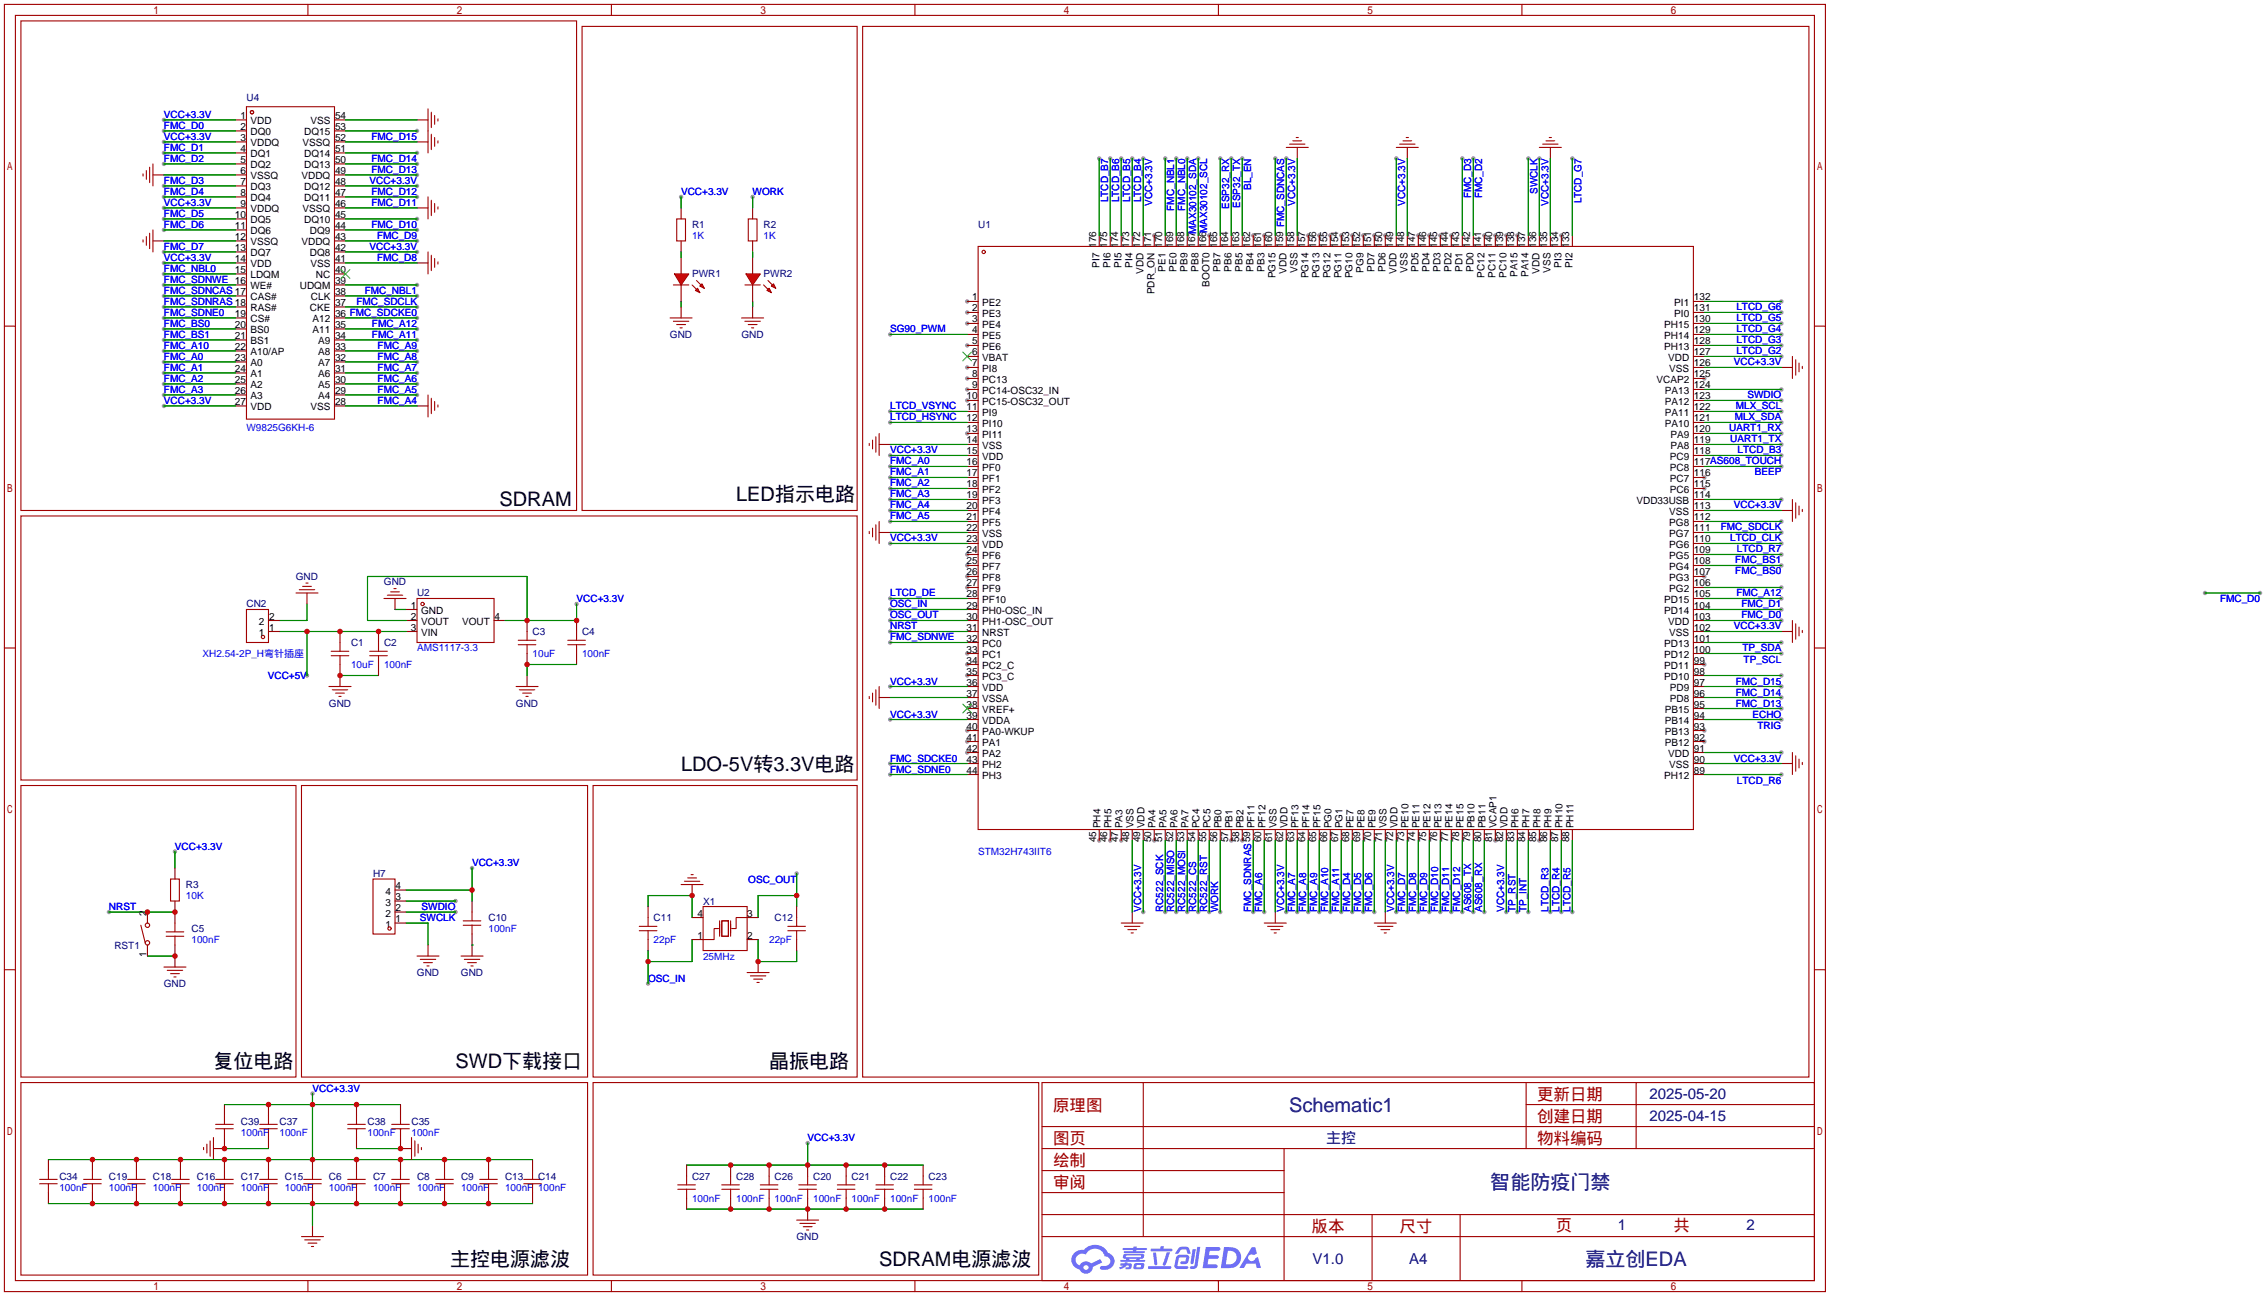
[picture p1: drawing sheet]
<svg xmlns="http://www.w3.org/2000/svg" width="523mm" height="299mm" viewBox="0 0 523 299" stroke-linecap="round" stroke-linejoin="round" font-family="sans-serif">
<defs><g id="words">
<g font-size="4.6">
<text x="115.3" y="116.9">SDRAM</text>
<text x="169.9" y="115.7">LED指示电路</text>
<text x="157.2" y="177.9">LDO-5V转3.3V电路</text>
<text x="49.3" y="246.5">复位电路</text>
<text x="105.2" y="246.5">SWD下载接口</text>
<text x="177.5" y="246.5">晶振电路</text>
<text x="103.9" y="292.2">主控电源滤波</text>
<text x="202.9" y="292.2">SDRAM电源滤波</text>
</g>
<g font-size="4.6" fill="#000080">
<text x="297.6" y="256.6">Schematic1</text>
<text x="344" y="274.4">智能防疫门禁</text>
<text x="366" y="292.2">嘉立创EDA</text>
</g>
<g font-size="3.8" fill="#a00000">
<text x="243.1" y="256.5">原理图</text>
<text x="354.8" y="254">更新日期</text>
<text x="354.8" y="259.1">创建日期</text>
<text x="243.1" y="269.2">绘制</text>
<text x="243.1" y="264.2">图页</text>
<text x="354.8" y="264.2">物料编码</text>
<text x="243.1" y="274.3">审阅</text>
<text x="302.8" y="284.5">版本</text>
<text x="323.1" y="284.5">尺寸</text>
<text x="359.2" y="284.2">页</text>
<text x="386.3" y="284.2">共</text>
</g>
<g font-size="3.5" fill="#000080">
<text x="380.7" y="253.7">2025-05-20</text>
<text x="306.2" y="263.8">主控</text>
<text x="380.7" y="258.8">2025-04-15</text>
<text x="373.4" y="283.9">1</text>
<text x="403.2" y="283.9">2</text>
<text x="303" y="291.8">V1.0</text>
<text x="325.3" y="291.8">A4</text>
</g>
<g font-size="2.3" fill="#000080">
<text x="56.9" y="23.4">U4</text>
<text x="159.8" y="52.6">R1</text>
<text x="176.3" y="52.6">R2</text>
<text x="225.8" y="52.6">U1</text>
<text x="159.8" y="64.1">PWR1</text>
<text x="176.3" y="64.1">PWR2</text>
<text x="154.7" y="78">GND</text>
<text x="171.2" y="78">GND</text>
<text x="68.3" y="133.9">GND</text>
<text x="88.6" y="135.2">GND</text>
<text x="96.3" y="137.7">U2</text>
<text x="56.9" y="140.3">CN2</text>
<text x="81" y="149.1">C1</text>
<text x="88.6" y="149.1">C2</text>
<text x="122.9" y="146.6">C3</text>
<text x="134.4" y="146.6">C4</text>
<text x="75.9" y="163.1">GND</text>
<text x="119.1" y="163.1">GND</text>
<text x="86.1" y="202.5">H7</text>
<text x="42.9" y="205">R3</text>
<text x="162.3" y="208.8">X1</text>
<text x="44.2" y="215.2">C5</text>
<text x="112.8" y="212.6">C10</text>
<text x="150.9" y="212.6">C11</text>
<text x="178.8" y="212.6">C12</text>
<text x="26.4" y="219">RST1</text>
<text x="37.8" y="227.9">GND</text>
<text x="96.2" y="225.3">GND</text>
<text x="106.4" y="225.3">GND</text>
<text x="55.6" y="259.6">C39</text>
<text x="64.5" y="259.6">C37</text>
<text x="84.8" y="259.6">C38</text>
<text x="95" y="259.6">C35</text>
<text x="13.7" y="272.3">C34</text>
<text x="25.1" y="272.3">C19</text>
<text x="35.3" y="272.3">C18</text>
<text x="45.5" y="272.3">C16</text>
<text x="55.6" y="272.3">C17</text>
<text x="65.8" y="272.3">C15</text>
<text x="75.9" y="272.3">C6</text>
<text x="86.1" y="272.3">C7</text>
<text x="96.3" y="272.3">C8</text>
<text x="106.4" y="272.3">C9</text>
<text x="116.6" y="272.3">C13</text>
<text x="124.2" y="272.3">C14</text>
<text x="159.8" y="272.3">C27</text>
<text x="169.9" y="272.3">C28</text>
<text x="178.8" y="272.3">C26</text>
<text x="187.7" y="272.3">C20</text>
<text x="196.6" y="272.3">C21</text>
<text x="205.5" y="272.3">C22</text>
<text x="214.4" y="272.3">C23</text>
<text x="183.9" y="286.3">GND</text>
</g>
<g font-size="2.3" fill="#00f">
<text x="37.8" y="27.2">VCC+3.3V</text>
<text x="37.8" y="29.8">FMC_D0</text>
<text x="37.8" y="32.3">VCC+3.3V</text>
<text x="37.8" y="34.8">FMC_D1</text>
<text x="85.7" y="32.3">FMC_D15</text>
<text x="37.8" y="37.4">FMC_D2</text>
<text x="85.7" y="37.4">FMC_D14</text>
<text x="85.7" y="39.9">FMC_D13</text>
<text x="37.8" y="47.5">VCC+3.3V</text>
<text x="37.8" y="42.5">FMC_D3</text>
<text x="37.8" y="45">FMC_D4</text>
<text x="85.3" y="42.5">VCC+3.3V</text>
<text x="85.7" y="47.5">FMC_D11</text>
<text x="85.7" y="45">FMC_D12</text>
<text x="157.2" y="45">VCC+3.3V</text>
<text x="173.7" y="45">WORK</text>
<text x="255.8" y="46.7" transform="rotate(-90 255.8 46.7)">LTCD_B7</text>
<text x="258.4" y="46.7" transform="rotate(-90 258.4 46.7)">LTCD_B6</text>
<text x="260.9" y="46.7" transform="rotate(-90 260.9 46.7)">LTCD_B5</text>
<text x="263.4" y="46.7" transform="rotate(-90 263.4 46.7)">LTCD_B4</text>
<text x="266" y="47.5" transform="rotate(-90 266 47.5)">VCC+3.3V</text>
<text x="286.3" y="48" transform="rotate(-90 286.3 48)">ESP32_TX</text>
<text x="288.8" y="43.9" transform="rotate(-90 288.8 43.9)">BL_EN</text>
<text x="299" y="47.5" transform="rotate(-90 299 47.5)">VCC+3.3V</text>
<text x="324.4" y="47.5" transform="rotate(-90 324.4 47.5)">VCC+3.3V</text>
<text x="339.6" y="45.8" transform="rotate(-90 339.6 45.8)">FMC_D3</text>
<text x="342.2" y="45.8" transform="rotate(-90 342.2 45.8)">FMC_D2</text>
<text x="354.9" y="44.8" transform="rotate(-90 354.9 44.8)">SWCLK</text>
<text x="357.4" y="47.5" transform="rotate(-90 357.4 47.5)">VCC+3.3V</text>
<text x="365" y="47" transform="rotate(-90 365 47)">LTCD_G7</text>
<text x="37.8" y="50.1">FMC_D5</text>
<text x="37.8" y="52.6">FMC_D6</text>
<text x="85.7" y="52.6">FMC_D10</text>
<text x="271.1" y="48.6" transform="rotate(-90 271.1 48.6)">FMC_NBL1</text>
<text x="273.6" y="48.6" transform="rotate(-90 273.6 48.6)">FMC_NBL0</text>
<text x="283.8" y="48.3" transform="rotate(-90 283.8 48.3)">ESP32_RX</text>
<text x="37.8" y="57.7">FMC_D7</text>
<text x="85.3" y="57.7">VCC+3.3V</text>
<text x="87" y="55.2">FMC_D9</text>
<text x="159.8" y="55.2">1K</text>
<text x="176.3" y="55.2">1K</text>
<text x="37.8" y="60.2">VCC+3.3V</text>
<text x="37.8" y="62.8">FMC_NBL0</text>
<text x="37.8" y="65.3">FMC_SDNWE 16</text>
<text x="87" y="60.2">FMC_D8</text>
<text x="37.8" y="67.9">FMC_SDNCAS 17</text>
<text x="37.8" y="70.4">FMC_SDNRAS 18</text>
<text x="82.3" y="70.4">FMC_SDCLK</text>
<text x="84.2" y="67.9">FMC_NBL1</text>
<text x="400.8" y="71.7">LTCD_G6</text>
<text x="37.8" y="72.9">FMC_SDNE0</text>
<text x="37.8" y="75.5">FMC_BS0</text>
<text x="85.9" y="75.5">FMC_A12</text>
<text x="205.5" y="76.8">SG90_PWM</text>
<text x="400.8" y="76.8">LTCD_G4</text>
<text x="400.8" y="74.2">LTCD_G5</text>
<text x="37.8" y="78">FMC_BS1</text>
<text x="37.8" y="80.6">FMC_A10</text>
<text x="37.8" y="83.1">FMC_A0</text>
<text x="85.9" y="78">FMC_A11</text>
<text x="87.2" y="83.1">FMC_A8</text>
<text x="87.2" y="80.6">FMC_A9</text>
<text x="400.8" y="81.8">LTCD_G2</text>
<text x="400.8" y="79.3">LTCD_G3</text>
<text x="37.8" y="85.6">FMC_A1</text>
<text x="37.8" y="88.2">FMC_A2</text>
<text x="87.2" y="88.2">FMC_A6</text>
<text x="87.2" y="85.6">FMC_A7</text>
<text x="400.3" y="84.4">VCC+3.3V</text>
<text x="37.8" y="93.3">VCC+3.3V</text>
<text x="37.8" y="90.7">FMC_A3</text>
<text x="87.2" y="90.7">FMC_A5</text>
<text x="87.2" y="93.3">FMC_A4</text>
<text x="205.5" y="94.5">LTCD_VSYNC</text>
<text x="400.7" y="94.5">MLX_SCL</text>
<text x="403.4" y="92">SWDIO</text>
<text x="56.9" y="99.6">W9825G6KH-6</text>
<text x="205.5" y="97.1">LTCD_HSYNC</text>
<text x="399.2" y="99.6">UART1_RX</text>
<text x="400.4" y="97.1">MLX_SDA</text>
<text x="205.5" y="104.7">VCC+3.3V</text>
<text x="205.5" y="107.2">FMC_A0</text>
<text x="399.4" y="102.2">UART1_TX</text>
<text x="401.1" y="104.7">LTCD_B3</text>
<text x="205.5" y="109.8">FMC_A1</text>
<text x="205.5" y="112.3">FMC_A2</text>
<text x="405.1" y="109.8">BEEP</text>
<text x="205.5" y="114.9">FMC_A3</text>
<text x="205.5" y="117.4">FMC_A4</text>
<text x="205.5" y="119.9">FMC_A5</text>
<text x="400.3" y="117.4">VCC+3.3V</text>
<text x="205.5" y="125">VCC+3.3V</text>
<text x="397.2" y="122.5">FMC_SDCLK</text>
<text x="399.4" y="125">LTCD_CLK</text>
<text x="400.6" y="130.1">FMC_BS1</text>
<text x="401" y="127.6">LTCD_R7</text>
<text x="205.5" y="137.7">LTCD_DE</text>
<text x="400.6" y="132.6">FMC_BS0</text>
<text x="400.8" y="137.7">FMC_A12</text>
<text x="133.1" y="139">VCC+3.3V</text>
<text x="205.5" y="140.3">OSC_IN</text>
<text x="205.5" y="142.8">OSC_OUT</text>
<text x="402" y="140.3">FMC_D1</text>
<text x="402" y="142.8">FMC_D0</text>
<text x="512.5" y="139">FMC_D0</text>
<text x="205.5" y="147.9">FMC_SDNWE</text>
<text x="205.5" y="145.3">NRST</text>
<text x="400.3" y="145.3">VCC+3.3V</text>
<text x="46.7" y="151.7">XH2.54-2P_H弯针插座</text>
<text x="81" y="154.2">10uF</text>
<text x="88.6" y="154.2">100nF</text>
<text x="96.3" y="150.4">AMS1117-3.3</text>
<text x="122.9" y="151.7">10uF</text>
<text x="134.4" y="151.7">100nF</text>
<text x="402.2" y="150.4">TP_SDA</text>
<text x="402.5" y="153">TP_SCL</text>
<text x="61.8" y="156.8">VCC+5V</text>
<text x="205.5" y="158">VCC+3.3V</text>
<text x="400.7" y="160.6">FMC_D14</text>
<text x="400.7" y="158">FMC_D15</text>
<text x="205.5" y="165.7">VCC+3.3V</text>
<text x="400.7" y="163.1">FMC_D13</text>
<text x="404.6" y="165.7">ECHO</text>
<text x="405.7" y="168.2">TRIG</text>
<text x="205.5" y="175.8">FMC_SDCKE0</text>
<text x="205.5" y="178.4">FMC_SDNE0</text>
<text x="400.3" y="175.8">VCC+3.3V</text>
<text x="401" y="180.9">LTCD_R6</text>
<text x="40.4" y="196.1">VCC+3.3V</text>
<text x="225.8" y="197.4">STM32H743IIT6</text>
<text x="109" y="199.9">VCC+3.3V</text>
<text x="172.7" y="203.8">OSC_OUT</text>
<text x="42.9" y="207.6">10K</text>
<text x="25.1" y="210.1">NRST</text>
<text x="96.9" y="212.6">SWCLK</text>
<text x="97.3" y="210.1">SWDIO</text>
<text x="112.8" y="215.2">100nF</text>
<text x="263.4" y="210.6" transform="rotate(-90 263.4 210.6)">VCC+3.3V</text>
<text x="268.5" y="210.6" transform="rotate(-90 268.5 210.6)">RC522_SCK</text>
<text x="271.1" y="210.6" transform="rotate(-90 271.1 210.6)">RC522_MISO</text>
<text x="273.6" y="210.6" transform="rotate(-90 273.6 210.6)">RC522_MOSI</text>
<text x="276.1" y="210.6" transform="rotate(-90 276.1 210.6)">RC522_CS</text>
<text x="278.7" y="210.6" transform="rotate(-90 278.7 210.6)">RC522_RST</text>
<text x="281.2" y="210.6" transform="rotate(-90 281.2 210.6)">WORK</text>
<text x="288.8" y="210.6" transform="rotate(-90 288.8 210.6)">FMC_SDNRAS59</text>
<text x="291.4" y="210.6" transform="rotate(-90 291.4 210.6)">FMC_A6</text>
<text x="296.5" y="210.6" transform="rotate(-90 296.5 210.6)">VCC+3.3V</text>
<text x="299" y="210.6" transform="rotate(-90 299 210.6)">FMC_A7</text>
<text x="301.5" y="210.6" transform="rotate(-90 301.5 210.6)">FMC_A8</text>
<text x="304.1" y="210.6" transform="rotate(-90 304.1 210.6)">FMC_A9</text>
<text x="306.6" y="210.6" transform="rotate(-90 306.6 210.6)">FMC_A10</text>
<text x="309.2" y="210.6" transform="rotate(-90 309.2 210.6)">FMC_A11</text>
<text x="311.7" y="210.6" transform="rotate(-90 311.7 210.6)">FMC_D4</text>
<text x="314.2" y="210.6" transform="rotate(-90 314.2 210.6)">FMC_D5</text>
<text x="316.8" y="210.6" transform="rotate(-90 316.8 210.6)">FMC_D6</text>
<text x="321.9" y="210.6" transform="rotate(-90 321.9 210.6)">VCC+3.3V</text>
<text x="324.4" y="210.6" transform="rotate(-90 324.4 210.6)">FMC_D7</text>
<text x="326.9" y="210.6" transform="rotate(-90 326.9 210.6)">FMC_D8</text>
<text x="329.5" y="210.6" transform="rotate(-90 329.5 210.6)">FMC_D9</text>
<text x="332" y="210.6" transform="rotate(-90 332 210.6)">FMC_D10</text>
<text x="334.6" y="210.6" transform="rotate(-90 334.6 210.6)">FMC_D11</text>
<text x="337.1" y="210.6" transform="rotate(-90 337.1 210.6)">FMC_D12</text>
<text x="339.6" y="210.6" transform="rotate(-90 339.6 210.6)">AS608_TX</text>
<text x="342.2" y="210.6" transform="rotate(-90 342.2 210.6)">AS608_RX</text>
<text x="347.3" y="210.6" transform="rotate(-90 347.3 210.6)">VCC+3.3V</text>
<text x="349.8" y="210.6" transform="rotate(-90 349.8 210.6)">TP_RST</text>
<text x="352.3" y="210.6" transform="rotate(-90 352.3 210.6)">TP_INT</text>
<text x="357.4" y="210.6" transform="rotate(-90 357.4 210.6)">LTCD_R3</text>
<text x="360" y="210.6" transform="rotate(-90 360 210.6)">LTCD_R4</text>
<text x="362.5" y="210.6" transform="rotate(-90 362.5 210.6)">LTCD_R5</text>
<text x="44.2" y="217.7">100nF</text>
<text x="150.9" y="217.7">22pF</text>
<text x="162.3" y="221.5">25MHz</text>
<text x="177.5" y="217.7">22pF</text>
<text x="149.6" y="226.6">OSC_IN</text>
<text x="72.1" y="252">VCC+3.3V</text>
<text x="55.6" y="262.2">100nF</text>
<text x="64.5" y="262.2">100nF</text>
<text x="84.8" y="262.2">100nF</text>
<text x="95" y="262.2">100nF</text>
<text x="186.4" y="263.4">VCC+3.3V</text>
<text x="13.7" y="274.9">100nF</text>
<text x="25.1" y="274.9">100nF</text>
<text x="35.3" y="274.9">100nF</text>
<text x="45.5" y="274.9">100nF</text>
<text x="55.6" y="274.9">100nF</text>
<text x="65.8" y="274.9">100nF</text>
<text x="75.9" y="274.9">100nF</text>
<text x="86.1" y="274.9">100nF</text>
<text x="96.3" y="274.9">100nF</text>
<text x="106.4" y="274.9">100nF</text>
<text x="116.6" y="274.9">100nF</text>
<text x="124.2" y="274.9">100nF</text>
<text x="159.8" y="277.4">100nF</text>
<text x="169.9" y="277.4">100nF</text>
<text x="178.8" y="277.4">100nF</text>
<text x="187.7" y="277.4">100nF</text>
<text x="196.6" y="277.4">100nF</text>
<text x="205.5" y="277.4">100nF</text>
<text x="214.4" y="277.4">100nF</text>
</g>
<g font-size="2.3">
<text x="55.5" y="27.5">1</text>
<text x="55.5" y="30">2</text>
<text x="57.8" y="28.7">VDD</text>
<text x="71.7" y="28.7">VSS</text>
<text x="77.3" y="30">53</text>
<text x="77.3" y="27.5">54</text>
<text x="55.5" y="32.5">3</text>
<text x="55.5" y="35.1">4</text>
<text x="57.8" y="31.3">DQ0</text>
<text x="57.8" y="33.8">VDDQ</text>
<text x="69.9" y="33.8">VSSQ</text>
<text x="70.2" y="31.3">DQ15</text>
<text x="77.3" y="35.1">51</text>
<text x="77.3" y="32.5">52</text>
<text x="55.5" y="37.6">5</text>
<text x="55.5" y="40.2">6</text>
<text x="57.8" y="36.3">DQ1</text>
<text x="57.8" y="38.9">DQ2</text>
<text x="57.8" y="41.4">VSSQ</text>
<text x="69.6" y="41.4">VDDQ</text>
<text x="70.2" y="38.9">DQ13</text>
<text x="70.2" y="36.3">DQ14</text>
<text x="77.3" y="40.2">49</text>
<text x="77.3" y="37.6">50</text>
<text x="55.5" y="42.7">7</text>
<text x="55.5" y="45.2">8</text>
<text x="55.5" y="47.8">9</text>
<text x="57.8" y="44">DQ3</text>
<text x="57.8" y="46.5">DQ4</text>
<text x="70.2" y="46.5">DQ11</text>
<text x="70.2" y="44">DQ12</text>
<text x="77.3" y="47.8">46</text>
<text x="77.3" y="45.2">47</text>
<text x="77.3" y="42.7">48</text>
<text x="54.2" y="50.3">10</text>
<text x="54.2" y="52.9">11</text>
<text x="57.8" y="49">VDDQ</text>
<text x="57.8" y="51.6">DQ5</text>
<text x="69.9" y="49">VSSQ</text>
<text x="70.2" y="51.6">DQ10</text>
<text x="77.3" y="52.9">44</text>
<text x="77.3" y="50.3">45</text>
<text x="54.2" y="55.4">12</text>
<text x="54.2" y="57.9">13</text>
<text x="57.8" y="54.1">DQ6</text>
<text x="57.8" y="56.7">VSSQ</text>
<text x="57.8" y="59.2">DQ7</text>
<text x="69.6" y="56.7">VDDQ</text>
<text x="71.5" y="59.2">DQ8</text>
<text x="71.5" y="54.1">DQ9</text>
<text x="77.3" y="57.9">42</text>
<text x="77.3" y="55.4">43</text>
<text x="253" y="57.3" transform="rotate(-90 253 57.3)">176</text>
<text x="255.6" y="57.3" transform="rotate(-90 255.6 57.3)">175</text>
<text x="258.1" y="57.3" transform="rotate(-90 258.1 57.3)">174</text>
<text x="260.6" y="57.3" transform="rotate(-90 260.6 57.3)">173</text>
<text x="263.2" y="57.3" transform="rotate(-90 263.2 57.3)">172</text>
<text x="265.7" y="57.3" transform="rotate(-90 265.7 57.3)">171</text>
<text x="268.3" y="57.3" transform="rotate(-90 268.3 57.3)">170</text>
<text x="270.8" y="57.3" transform="rotate(-90 270.8 57.3)">169</text>
<text x="273.3" y="57.3" transform="rotate(-90 273.3 57.3)">168</text>
<text x="275.9" y="57.3" transform="rotate(-90 275.9 57.3)">167MAX30102_SDA</text>
<text x="278.4" y="57.3" transform="rotate(-90 278.4 57.3)">166MAX30102_SCL</text>
<text x="281" y="57.3" transform="rotate(-90 281 57.3)">165</text>
<text x="283.5" y="57.3" transform="rotate(-90 283.5 57.3)">164</text>
<text x="286" y="57.3" transform="rotate(-90 286 57.3)">163</text>
<text x="288.6" y="57.3" transform="rotate(-90 288.6 57.3)">162</text>
<text x="291.1" y="57.3" transform="rotate(-90 291.1 57.3)">161</text>
<text x="293.7" y="57.3" transform="rotate(-90 293.7 57.3)">160</text>
<text x="296.2" y="57.3" transform="rotate(-90 296.2 57.3)">159 FMC_SDNCAS</text>
<text x="298.7" y="57.3" transform="rotate(-90 298.7 57.3)">158</text>
<text x="301.3" y="57.3" transform="rotate(-90 301.3 57.3)">157</text>
<text x="303.8" y="57.3" transform="rotate(-90 303.8 57.3)">156</text>
<text x="306.4" y="57.3" transform="rotate(-90 306.4 57.3)">155</text>
<text x="308.9" y="57.3" transform="rotate(-90 308.9 57.3)">154</text>
<text x="311.4" y="57.3" transform="rotate(-90 311.4 57.3)">153</text>
<text x="314" y="57.3" transform="rotate(-90 314 57.3)">152</text>
<text x="316.5" y="57.3" transform="rotate(-90 316.5 57.3)">151</text>
<text x="319.1" y="57.3" transform="rotate(-90 319.1 57.3)">150</text>
<text x="321.6" y="57.3" transform="rotate(-90 321.6 57.3)">149</text>
<text x="324.1" y="57.3" transform="rotate(-90 324.1 57.3)">148</text>
<text x="326.7" y="57.3" transform="rotate(-90 326.7 57.3)">147</text>
<text x="329.2" y="57.3" transform="rotate(-90 329.2 57.3)">146</text>
<text x="331.8" y="57.3" transform="rotate(-90 331.8 57.3)">145</text>
<text x="334.3" y="57.3" transform="rotate(-90 334.3 57.3)">144</text>
<text x="336.8" y="57.3" transform="rotate(-90 336.8 57.3)">143</text>
<text x="339.4" y="57.3" transform="rotate(-90 339.4 57.3)">142</text>
<text x="341.9" y="57.3" transform="rotate(-90 341.9 57.3)">141</text>
<text x="344.5" y="57.3" transform="rotate(-90 344.5 57.3)">140</text>
<text x="347" y="57.3" transform="rotate(-90 347 57.3)">139</text>
<text x="349.5" y="57.3" transform="rotate(-90 349.5 57.3)">138</text>
<text x="352.1" y="57.3" transform="rotate(-90 352.1 57.3)">137</text>
<text x="354.6" y="57.3" transform="rotate(-90 354.6 57.3)">136</text>
<text x="357.2" y="57.3" transform="rotate(-90 357.2 57.3)">135</text>
<text x="359.7" y="57.3" transform="rotate(-90 359.7 57.3)">134</text>
<text x="362.2" y="57.3" transform="rotate(-90 362.2 57.3)">133</text>
<text x="54.2" y="60.5">14</text>
<text x="54.2" y="63">15</text>
<text x="57.8" y="61.7">VDD</text>
<text x="57.8" y="64.3">LDQM</text>
<text x="71.7" y="61.7">VSS</text>
<text x="72.9" y="64.3">NC</text>
<text x="77.3" y="65.6">39</text>
<text x="77.3" y="63">40</text>
<text x="77.3" y="60.5">41</text>
<text x="253.8" y="61.8" transform="rotate(-90 253.8 61.8)">PI7</text>
<text x="256.3" y="61.8" transform="rotate(-90 256.3 61.8)">PI6</text>
<text x="258.9" y="61.8" transform="rotate(-90 258.9 61.8)">PI5</text>
<text x="261.4" y="61.8" transform="rotate(-90 261.4 61.8)">PI4</text>
<text x="264" y="63.2" transform="rotate(-90 264 63.2)">VDD</text>
<text x="269" y="62.7" transform="rotate(-90 269 62.7)">PE1</text>
<text x="271.6" y="62.7" transform="rotate(-90 271.6 62.7)">PE0</text>
<text x="274.1" y="62.7" transform="rotate(-90 274.1 62.7)">PB9</text>
<text x="276.7" y="62.7" transform="rotate(-90 276.7 62.7)">PB8</text>
<text x="281.7" y="62.7" transform="rotate(-90 281.7 62.7)">PB7</text>
<text x="284.3" y="62.7" transform="rotate(-90 284.3 62.7)">PB6</text>
<text x="286.8" y="62.7" transform="rotate(-90 286.8 62.7)">PB5</text>
<text x="289.4" y="62.7" transform="rotate(-90 289.4 62.7)">PB4</text>
<text x="291.9" y="62.7" transform="rotate(-90 291.9 62.7)">PB3</text>
<text x="294.4" y="64.2" transform="rotate(-90 294.4 64.2)">PG15</text>
<text x="297" y="63.2" transform="rotate(-90 297 63.2)">VDD</text>
<text x="299.5" y="62.9" transform="rotate(-90 299.5 62.9)">VSS</text>
<text x="302.1" y="64.2" transform="rotate(-90 302.1 64.2)">PG14</text>
<text x="304.6" y="64.2" transform="rotate(-90 304.6 64.2)">PG13</text>
<text x="307.1" y="64.2" transform="rotate(-90 307.1 64.2)">PG12</text>
<text x="309.7" y="64.2" transform="rotate(-90 309.7 64.2)">PG11</text>
<text x="312.2" y="64.2" transform="rotate(-90 312.2 64.2)">PG10</text>
<text x="314.8" y="62.9" transform="rotate(-90 314.8 62.9)">PG9</text>
<text x="317.3" y="62.8" transform="rotate(-90 317.3 62.8)">PD7</text>
<text x="319.8" y="62.8" transform="rotate(-90 319.8 62.8)">PD6</text>
<text x="322.4" y="63.2" transform="rotate(-90 322.4 63.2)">VDD</text>
<text x="324.9" y="62.9" transform="rotate(-90 324.9 62.9)">VSS</text>
<text x="327.5" y="62.8" transform="rotate(-90 327.5 62.8)">PD5</text>
<text x="330" y="62.8" transform="rotate(-90 330 62.8)">PD4</text>
<text x="332.5" y="62.8" transform="rotate(-90 332.5 62.8)">PD3</text>
<text x="335.1" y="62.8" transform="rotate(-90 335.1 62.8)">PD2</text>
<text x="337.6" y="62.8" transform="rotate(-90 337.6 62.8)">PD1</text>
<text x="340.2" y="62.8" transform="rotate(-90 340.2 62.8)">PD0</text>
<text x="342.7" y="64.1" transform="rotate(-90 342.7 64.1)">PC12</text>
<text x="345.2" y="64.1" transform="rotate(-90 345.2 64.1)">PC11</text>
<text x="347.8" y="64.1" transform="rotate(-90 347.8 64.1)">PC10</text>
<text x="350.3" y="64" transform="rotate(-90 350.3 64)">PA15</text>
<text x="352.9" y="64" transform="rotate(-90 352.9 64)">PA14</text>
<text x="355.4" y="63.2" transform="rotate(-90 355.4 63.2)">VDD</text>
<text x="357.9" y="62.9" transform="rotate(-90 357.9 62.9)">VSS</text>
<text x="360.5" y="61.8" transform="rotate(-90 360.5 61.8)">PI3</text>
<text x="363" y="61.8" transform="rotate(-90 363 61.8)">PI2</text>
<text x="57.8" y="66.8">WE#</text>
<text x="57.8" y="69.4">CAS#</text>
<text x="57.8" y="71.9">RAS#</text>
<text x="69.2" y="66.8">UDQM</text>
<text x="71.5" y="71.9">CKE</text>
<text x="71.8" y="69.4">CLK</text>
<text x="77.3" y="70.6">37</text>
<text x="77.3" y="68.1">38</text>
<text x="224.4" y="69.4">1</text>
<text x="224.4" y="71.9">2</text>
<text x="226.7" y="70.6">PE2</text>
<text x="266.5" y="67.9" transform="rotate(-90 266.5 67.9)">PDR_ON</text>
<text x="279.2" y="66.1" transform="rotate(-90 279.2 66.1)">BOOT0</text>
<text x="386.5" y="70.6">PI1</text>
<text x="391" y="69.4">132</text>
<text x="391" y="71.9">131</text>
<text x="54.2" y="73.2">19</text>
<text x="54.2" y="75.7">20</text>
<text x="57.8" y="74.4">CS#</text>
<text x="57.8" y="77">BS0</text>
<text x="72.2" y="77">A11</text>
<text x="72.2" y="74.4">A12</text>
<text x="77.3" y="75.7">35</text>
<text x="77.3" y="73.2">36 FMC_SDCKE0</text>
<text x="224.4" y="74.4">3</text>
<text x="224.4" y="77">4</text>
<text x="226.7" y="73.2">PE3</text>
<text x="226.7" y="75.7">PE4</text>
<text x="384.2" y="75.7">PH15</text>
<text x="386.5" y="73.2">PI0</text>
<text x="391" y="74.4">130</text>
<text x="391" y="77">129</text>
<text x="54.2" y="78.3">21</text>
<text x="54.2" y="80.8">22</text>
<text x="54.2" y="83.3">23</text>
<text x="57.8" y="79.5">BS1</text>
<text x="57.8" y="82.1">A10/AP</text>
<text x="73.5" y="82.1">A8</text>
<text x="73.5" y="79.5">A9</text>
<text x="77.3" y="83.3">32</text>
<text x="77.3" y="80.8">33</text>
<text x="77.3" y="78.3">34</text>
<text x="224.4" y="79.5">5</text>
<text x="224.4" y="82.1">6</text>
<text x="226.7" y="78.3">PE5</text>
<text x="226.7" y="80.8">PE6</text>
<text x="226.7" y="83.3">VBAT</text>
<text x="384.2" y="78.3">PH14</text>
<text x="384.2" y="80.8">PH13</text>
<text x="385.1" y="83.3">VDD</text>
<text x="391" y="79.5">128</text>
<text x="391" y="82.1">127</text>
<text x="54.2" y="85.9">24</text>
<text x="54.2" y="88.4">25</text>
<text x="57.8" y="84.6">A0</text>
<text x="57.8" y="87.1">A1</text>
<text x="57.8" y="89.7">A2</text>
<text x="73.5" y="89.7">A5</text>
<text x="73.5" y="87.1">A6</text>
<text x="73.5" y="84.6">A7</text>
<text x="77.3" y="88.4">30</text>
<text x="77.3" y="85.9">31</text>
<text x="224.4" y="84.6">7</text>
<text x="224.4" y="87.1">8</text>
<text x="224.4" y="89.7">9</text>
<text x="226.7" y="85.9">PI8</text>
<text x="226.7" y="88.4">PC13</text>
<text x="382.4" y="88.4">VCAP2</text>
<text x="385.3" y="85.9">VSS</text>
<text x="391" y="84.6">126</text>
<text x="391" y="87.1">125</text>
<text x="391" y="89.7">124</text>
<text x="54.2" y="91">26</text>
<text x="54.2" y="93.5">27</text>
<text x="57.8" y="92.2">A3</text>
<text x="57.8" y="94.8">VDD</text>
<text x="71.7" y="94.8">VSS</text>
<text x="73.5" y="92.2">A4</text>
<text x="77.3" y="93.5">28</text>
<text x="77.3" y="91">29</text>
<text x="223.1" y="92.2">10</text>
<text x="223.1" y="94.8">11</text>
<text x="226.7" y="91">PC14-OSC32_IN</text>
<text x="226.7" y="93.5">PC15-OSC32_OUT</text>
<text x="384.3" y="91">PA13</text>
<text x="384.3" y="93.5">PA12</text>
<text x="391" y="92.2">123</text>
<text x="391" y="94.8">122</text>
<text x="223.1" y="97.3">12</text>
<text x="223.1" y="99.8">13</text>
<text x="226.7" y="96">PI9</text>
<text x="226.7" y="98.6">PI10</text>
<text x="226.7" y="101.1">PI11</text>
<text x="384.3" y="96">PA11</text>
<text x="384.3" y="98.6">PA10</text>
<text x="385.6" y="101.1">PA9</text>
<text x="391" y="97.3">121</text>
<text x="391" y="99.8">120</text>
<text x="223.1" y="102.4">14</text>
<text x="223.1" y="104.9">15</text>
<text x="223.1" y="107.5">16</text>
<text x="226.7" y="103.7">VSS</text>
<text x="226.7" y="106.2">VDD</text>
<text x="385.5" y="106.2">PC9</text>
<text x="385.6" y="103.7">PA8</text>
<text x="391" y="102.4">119</text>
<text x="391" y="104.9">118</text>
<text x="391" y="107.5">117AS608_TOUCH</text>
<text x="223.1" y="110">17</text>
<text x="223.1" y="112.5">18</text>
<text x="226.7" y="108.7">PF0</text>
<text x="226.7" y="111.3">PF1</text>
<text x="226.7" y="113.8">PF2</text>
<text x="385.5" y="108.7">PC8</text>
<text x="385.5" y="111.3">PC7</text>
<text x="385.5" y="113.8">PC6</text>
<text x="391" y="110">116</text>
<text x="391" y="112.5">115</text>
<text x="223.1" y="115.1">19</text>
<text x="223.1" y="117.6">20</text>
<text x="226.7" y="116.4">PF3</text>
<text x="226.7" y="118.9">PF4</text>
<text x="377.8" y="116.4">VDD33USB</text>
<text x="385.3" y="118.9">VSS</text>
<text x="391" y="115.1">114</text>
<text x="391" y="117.6">113</text>
<text x="223.1" y="120.2">21</text>
<text x="223.1" y="122.7">22</text>
<text x="223.1" y="125.2">23</text>
<text x="226.7" y="121.4">PF5</text>
<text x="226.7" y="124">VSS</text>
<text x="385.3" y="121.4">PG8</text>
<text x="385.3" y="124">PG7</text>
<text x="391" y="120.2">112</text>
<text x="391" y="122.7">111</text>
<text x="391" y="125.2">110</text>
<text x="223.1" y="127.8">24</text>
<text x="223.1" y="130.3">25</text>
<text x="226.7" y="126.5">VDD</text>
<text x="226.7" y="129.1">PF6</text>
<text x="226.7" y="131.6">PF7</text>
<text x="385.3" y="126.5">PG6</text>
<text x="385.3" y="129.1">PG5</text>
<text x="385.3" y="131.6">PG4</text>
<text x="391" y="127.8">109</text>
<text x="391" y="130.3">108</text>
<text x="223.1" y="132.9">26</text>
<text x="223.1" y="135.4">27</text>
<text x="223.1" y="137.9">28</text>
<text x="226.7" y="134.1">PF8</text>
<text x="226.7" y="136.7">PF9</text>
<text x="385.3" y="134.1">PG3</text>
<text x="385.3" y="136.7">PG2</text>
<text x="391" y="132.9">107</text>
<text x="391" y="135.4">106</text>
<text x="391" y="137.9">105</text>
<text x="62.1" y="143">2</text>
<text x="94.9" y="140.5">1</text>
<text x="94.9" y="143">2</text>
<text x="97.2" y="141.8">GND</text>
<text x="114.2" y="143">4</text>
<text x="223.1" y="140.5">29</text>
<text x="223.1" y="143">30</text>
<text x="226.7" y="139.2">PF10</text>
<text x="226.7" y="141.8">PH0-OSC_IN</text>
<text x="384.2" y="139.2">PD15</text>
<text x="384.2" y="141.8">PD14</text>
<text x="391" y="140.5">104</text>
<text x="391" y="143">103</text>
<text x="59.8" y="146.8">1</text>
<text x="59.8" y="144.3">2</text>
<text x="62.1" y="145.6">1</text>
<text x="94.9" y="145.6">3</text>
<text x="97.2" y="144.3">VOUT</text>
<text x="97.2" y="146.8">VIN</text>
<text x="106.7" y="144.3">VOUT</text>
<text x="223.1" y="145.6">31</text>
<text x="223.1" y="148.1">32</text>
<text x="226.7" y="144.3">PH1-OSC_OUT</text>
<text x="226.7" y="146.8">NRST</text>
<text x="226.7" y="149.4">PC0</text>
<text x="384.2" y="149.4">PD13</text>
<text x="385.1" y="144.3">VDD</text>
<text x="385.3" y="146.8">VSS</text>
<text x="391" y="145.6">102</text>
<text x="391" y="148.1">101</text>
<text x="223.1" y="150.6">33</text>
<text x="223.1" y="153.2">34</text>
<text x="223.1" y="155.7">35</text>
<text x="226.7" y="151.9">PC1</text>
<text x="226.7" y="154.5">PC2_C</text>
<text x="384.2" y="151.9">PD12</text>
<text x="384.2" y="154.5">PD11</text>
<text x="391" y="150.6">100</text>
<text x="391" y="153.2">99</text>
<text x="391" y="155.7">98</text>
<text x="223.1" y="158.3">36</text>
<text x="223.1" y="160.8">37</text>
<text x="226.7" y="157">PC3_C</text>
<text x="226.7" y="159.5">VDD</text>
<text x="384.2" y="157">PD10</text>
<text x="385.5" y="159.5">PD9</text>
<text x="391" y="158.3">97</text>
<text x="391" y="160.8">96</text>
<text x="223.1" y="163.3">38</text>
<text x="223.1" y="165.9">39</text>
<text x="226.7" y="162.1">VSSA</text>
<text x="226.7" y="164.6">VREF+</text>
<text x="226.7" y="167.2">VDDA</text>
<text x="384.3" y="164.6">PB15</text>
<text x="384.3" y="167.2">PB14</text>
<text x="385.5" y="162.1">PD8</text>
<text x="391" y="163.3">95</text>
<text x="391" y="165.9">94</text>
<text x="223.1" y="168.4">40</text>
<text x="223.1" y="171">41</text>
<text x="223.1" y="173.5">42</text>
<text x="226.7" y="169.7">PA0-WKUP</text>
<text x="226.7" y="172.2">PA1</text>
<text x="384.3" y="169.7">PB13</text>
<text x="384.3" y="172.2">PB12</text>
<text x="391" y="168.4">93</text>
<text x="391" y="171">92</text>
<text x="391" y="173.5">91</text>
<text x="223.1" y="176">43</text>
<text x="223.1" y="178.6">44</text>
<text x="226.7" y="174.8">PA2</text>
<text x="226.7" y="177.3">PH2</text>
<text x="226.7" y="179.9">PH3</text>
<text x="384.2" y="179.9">PH12</text>
<text x="385.1" y="174.8">VDD</text>
<text x="385.3" y="177.3">VSS</text>
<text x="391" y="176">90</text>
<text x="391" y="178.6">89</text>
<text x="254" y="191.2" transform="rotate(-90 254 191.2)">PH4</text>
<text x="256.6" y="191.2" transform="rotate(-90 256.6 191.2)">PH5</text>
<text x="259.1" y="191.2" transform="rotate(-90 259.1 191.2)">PA3</text>
<text x="261.7" y="191.2" transform="rotate(-90 261.7 191.2)">VSS</text>
<text x="264.2" y="191.2" transform="rotate(-90 264.2 191.2)">VDD</text>
<text x="266.7" y="191.2" transform="rotate(-90 266.7 191.2)">PA4</text>
<text x="269.3" y="191.2" transform="rotate(-90 269.3 191.2)">PA5</text>
<text x="271.8" y="191.2" transform="rotate(-90 271.8 191.2)">PA6</text>
<text x="274.4" y="191.2" transform="rotate(-90 274.4 191.2)">PA7</text>
<text x="276.9" y="191.2" transform="rotate(-90 276.9 191.2)">PC4</text>
<text x="279.4" y="191.2" transform="rotate(-90 279.4 191.2)">PC5</text>
<text x="282" y="191.2" transform="rotate(-90 282 191.2)">PB0</text>
<text x="284.5" y="191.2" transform="rotate(-90 284.5 191.2)">PB1</text>
<text x="287.1" y="191.2" transform="rotate(-90 287.1 191.2)">PB2</text>
<text x="289.6" y="191.2" transform="rotate(-90 289.6 191.2)">PF11</text>
<text x="292.1" y="191.2" transform="rotate(-90 292.1 191.2)">PF12</text>
<text x="294.7" y="191.2" transform="rotate(-90 294.7 191.2)">VSS</text>
<text x="297.2" y="191.2" transform="rotate(-90 297.2 191.2)">VDD</text>
<text x="299.8" y="191.2" transform="rotate(-90 299.8 191.2)">PF13</text>
<text x="302.3" y="191.2" transform="rotate(-90 302.3 191.2)">PF14</text>
<text x="304.8" y="191.2" transform="rotate(-90 304.8 191.2)">PF15</text>
<text x="307.4" y="191.2" transform="rotate(-90 307.4 191.2)">PG0</text>
<text x="309.9" y="191.2" transform="rotate(-90 309.9 191.2)">PG1</text>
<text x="312.5" y="191.2" transform="rotate(-90 312.5 191.2)">PE7</text>
<text x="315" y="191.2" transform="rotate(-90 315 191.2)">PE8</text>
<text x="317.5" y="191.2" transform="rotate(-90 317.5 191.2)">PE9</text>
<text x="320.1" y="191.2" transform="rotate(-90 320.1 191.2)">VSS</text>
<text x="322.6" y="191.2" transform="rotate(-90 322.6 191.2)">VDD</text>
<text x="325.2" y="191.2" transform="rotate(-90 325.2 191.2)">PE10</text>
<text x="327.7" y="191.2" transform="rotate(-90 327.7 191.2)">PE11</text>
<text x="330.2" y="191.2" transform="rotate(-90 330.2 191.2)">PE12</text>
<text x="332.8" y="191.2" transform="rotate(-90 332.8 191.2)">PE13</text>
<text x="335.3" y="191.2" transform="rotate(-90 335.3 191.2)">PE14</text>
<text x="337.9" y="191.2" transform="rotate(-90 337.9 191.2)">PE15</text>
<text x="340.4" y="191.2" transform="rotate(-90 340.4 191.2)">PB10</text>
<text x="342.9" y="191.2" transform="rotate(-90 342.9 191.2)">PB11</text>
<text x="345.5" y="191.2" transform="rotate(-90 345.5 191.2)">VCAP1</text>
<text x="348" y="191.2" transform="rotate(-90 348 191.2)">VDD</text>
<text x="350.6" y="191.2" transform="rotate(-90 350.6 191.2)">PH6</text>
<text x="353.1" y="191.2" transform="rotate(-90 353.1 191.2)">PH7</text>
<text x="355.6" y="191.2" transform="rotate(-90 355.6 191.2)">PH8</text>
<text x="358.2" y="191.2" transform="rotate(-90 358.2 191.2)">PH9</text>
<text x="360.7" y="191.2" transform="rotate(-90 360.7 191.2)">PH10</text>
<text x="363.3" y="191.2" transform="rotate(-90 363.3 191.2)">PH11</text>
<text x="253" y="194.4" transform="rotate(-90 253 194.4)">45</text>
<text x="255.6" y="194.4" transform="rotate(-90 255.6 194.4)">46</text>
<text x="258.1" y="194.4" transform="rotate(-90 258.1 194.4)">47</text>
<text x="260.6" y="194.4" transform="rotate(-90 260.6 194.4)">48</text>
<text x="263.2" y="194.4" transform="rotate(-90 263.2 194.4)">49</text>
<text x="265.7" y="194.4" transform="rotate(-90 265.7 194.4)">50</text>
<text x="268.3" y="194.4" transform="rotate(-90 268.3 194.4)">51</text>
<text x="270.8" y="194.4" transform="rotate(-90 270.8 194.4)">52</text>
<text x="273.3" y="194.4" transform="rotate(-90 273.3 194.4)">53</text>
<text x="275.9" y="194.4" transform="rotate(-90 275.9 194.4)">54</text>
<text x="278.4" y="194.4" transform="rotate(-90 278.4 194.4)">55</text>
<text x="281" y="194.4" transform="rotate(-90 281 194.4)">56</text>
<text x="283.5" y="194.4" transform="rotate(-90 283.5 194.4)">57</text>
<text x="286" y="194.4" transform="rotate(-90 286 194.4)">58</text>
<text x="291.1" y="194.4" transform="rotate(-90 291.1 194.4)">60</text>
<text x="293.7" y="194.4" transform="rotate(-90 293.7 194.4)">61</text>
<text x="296.2" y="194.4" transform="rotate(-90 296.2 194.4)">62</text>
<text x="298.7" y="194.4" transform="rotate(-90 298.7 194.4)">63</text>
<text x="301.3" y="194.4" transform="rotate(-90 301.3 194.4)">64</text>
<text x="303.8" y="194.4" transform="rotate(-90 303.8 194.4)">65</text>
<text x="306.4" y="194.4" transform="rotate(-90 306.4 194.4)">66</text>
<text x="308.9" y="194.4" transform="rotate(-90 308.9 194.4)">67</text>
<text x="311.4" y="194.4" transform="rotate(-90 311.4 194.4)">68</text>
<text x="314" y="194.4" transform="rotate(-90 314 194.4)">69</text>
<text x="316.5" y="194.4" transform="rotate(-90 316.5 194.4)">70</text>
<text x="319.1" y="194.4" transform="rotate(-90 319.1 194.4)">71</text>
<text x="321.6" y="194.4" transform="rotate(-90 321.6 194.4)">72</text>
<text x="324.1" y="194.4" transform="rotate(-90 324.1 194.4)">73</text>
<text x="326.7" y="194.4" transform="rotate(-90 326.7 194.4)">74</text>
<text x="329.2" y="194.4" transform="rotate(-90 329.2 194.4)">75</text>
<text x="331.8" y="194.4" transform="rotate(-90 331.8 194.4)">76</text>
<text x="334.3" y="194.4" transform="rotate(-90 334.3 194.4)">77</text>
<text x="336.8" y="194.4" transform="rotate(-90 336.8 194.4)">78</text>
<text x="339.4" y="194.4" transform="rotate(-90 339.4 194.4)">79</text>
<text x="341.9" y="194.4" transform="rotate(-90 341.9 194.4)">80</text>
<text x="344.5" y="194.4" transform="rotate(-90 344.5 194.4)">81</text>
<text x="347" y="194.4" transform="rotate(-90 347 194.4)">82</text>
<text x="349.5" y="194.4" transform="rotate(-90 349.5 194.4)">83</text>
<text x="352.1" y="194.4" transform="rotate(-90 352.1 194.4)">84</text>
<text x="354.6" y="194.4" transform="rotate(-90 354.6 194.4)">85</text>
<text x="357.2" y="194.4" transform="rotate(-90 357.2 194.4)">86</text>
<text x="359.7" y="194.4" transform="rotate(-90 359.7 194.4)">87</text>
<text x="362.2" y="194.4" transform="rotate(-90 362.2 194.4)">88</text>
<text x="89" y="209.1">3</text>
<text x="89" y="206.5">4</text>
<text x="91.3" y="207.8">3</text>
<text x="91.3" y="205.3">4</text>
<text x="33.8" y="211.6" transform="rotate(-90 33.8 211.6)">2</text>
<text x="89" y="214.1">1</text>
<text x="89" y="211.6">2</text>
<text x="91.3" y="212.9">1</text>
<text x="91.3" y="210.3">2</text>
<text x="161" y="211.6">4</text>
<text x="172.5" y="211.6">3</text>
<text x="33.8" y="221" transform="rotate(-90 33.8 221)">1</text>
<text x="161" y="216.7">1</text>
<text x="172.5" y="216.7">2</text>
</g>
</g></defs>
<g fill="#999">
<circle cx="223.3" cy="69.6" r=".51"/>
<circle cx="223.3" cy="72.1" r=".51"/>
<circle cx="223.3" cy="74.7" r=".51"/>
<circle cx="223.3" cy="79.8" r=".51"/>
<circle cx="223.3" cy="84.8" r=".51"/>
<circle cx="223.3" cy="87.4" r=".51"/>
<circle cx="223.3" cy="89.9" r=".51"/>
<circle cx="223.3" cy="92.5" r=".51"/>
<circle cx="223.3" cy="100.1" r=".51"/>
<circle cx="223.3" cy="128" r=".51"/>
<circle cx="223.3" cy="130.6" r=".51"/>
<circle cx="223.3" cy="133.1" r=".51"/>
<circle cx="223.3" cy="135.6" r=".51"/>
<circle cx="223.3" cy="150.9" r=".51"/>
<circle cx="223.3" cy="153.4" r=".51"/>
<circle cx="223.3" cy="156" r=".51"/>
<circle cx="223.3" cy="168.7" r=".51"/>
<circle cx="223.3" cy="171.2" r=".51"/>
<circle cx="223.3" cy="173.7" r=".51"/>
<circle cx="253.7" cy="194.1" r=".51"/>
<circle cx="256.3" cy="194.1" r=".51"/>
<circle cx="258.8" cy="194.1" r=".51"/>
<circle cx="266.4" cy="194.1" r=".51"/>
<circle cx="284.2" cy="194.1" r=".51"/>
<circle cx="286.8" cy="194.1" r=".51"/>
<circle cx="345.2" cy="194.1" r=".51"/>
<circle cx="355.3" cy="194.1" r=".51"/>
<circle cx="393.4" cy="87.4" r=".51"/>
<circle cx="393.4" cy="110.2" r=".51"/>
<circle cx="393.4" cy="112.8" r=".51"/>
<circle cx="393.4" cy="133.1" r=".51"/>
<circle cx="393.4" cy="153.4" r=".51"/>
<circle cx="393.4" cy="168.7" r=".51"/>
<circle cx="393.4" cy="171.2" r=".51"/>
<circle cx="266.4" cy="54.4" r=".51"/>
<circle cx="279.1" cy="54.4" r=".51"/>
<circle cx="289.3" cy="54.4" r=".51"/>
<circle cx="291.8" cy="54.4" r=".51"/>
<circle cx="302" cy="54.4" r=".51"/>
<circle cx="304.5" cy="54.4" r=".51"/>
<circle cx="307.1" cy="54.4" r=".51"/>
<circle cx="309.6" cy="54.4" r=".51"/>
<circle cx="312.2" cy="54.4" r=".51"/>
<circle cx="314.7" cy="54.4" r=".51"/>
<circle cx="317.2" cy="54.4" r=".51"/>
<circle cx="319.8" cy="54.4" r=".51"/>
<circle cx="327.4" cy="54.4" r=".51"/>
<circle cx="329.9" cy="54.4" r=".51"/>
<circle cx="332.5" cy="54.4" r=".51"/>
<circle cx="335" cy="54.4" r=".51"/>
<circle cx="342.6" cy="54.4" r=".51"/>
<circle cx="345.2" cy="54.4" r=".51"/>
<circle cx="347.7" cy="54.4" r=".51"/>
<circle cx="350.3" cy="54.4" r=".51"/>
<circle cx="360.4" cy="54.4" r=".51"/>
<circle cx="157.2" cy="45.5" r=".51"/>
<circle cx="173.7" cy="45.5" r=".51"/>
<circle cx="25.1" cy="210.6" r=".51"/>
<circle cx="40.4" cy="196.6" r=".51"/>
<circle cx="105.2" cy="208" r=".51"/>
<circle cx="105.2" cy="210.6" r=".51"/>
<circle cx="109" cy="200.4" r=".51"/>
<circle cx="183.9" cy="201.7" r=".51"/>
<circle cx="149.6" cy="227.1" r=".51"/>
<circle cx="205.5" cy="105.2" r=".51"/>
<circle cx="205.5" cy="125.5" r=".51"/>
<circle cx="205.5" cy="158.5" r=".51"/>
<circle cx="205.5" cy="166.1" r=".51"/>
<circle cx="263.9" cy="210.6" r=".51"/>
<circle cx="296.9" cy="210.6" r=".51"/>
<circle cx="322.3" cy="210.6" r=".51"/>
<circle cx="347.7" cy="210.6" r=".51"/>
<circle cx="411.2" cy="173.7" r=".51"/>
<circle cx="411.2" cy="143.3" r=".51"/>
<circle cx="411.2" cy="115.3" r=".51"/>
<circle cx="411.2" cy="82.3" r=".51"/>
<circle cx="355.3" cy="36.6" r=".51"/>
<circle cx="322.3" cy="36.6" r=".51"/>
<circle cx="296.9" cy="36.6" r=".51"/>
<circle cx="263.9" cy="36.6" r=".51"/>
<circle cx="186.4" cy="263.9" r=".51"/>
<circle cx="96.3" cy="40.4" r=".51"/>
<circle cx="37.8" cy="27.7" r=".51"/>
<circle cx="96.3" cy="55.6" r=".51"/>
<circle cx="37.8" cy="32.8" r=".51"/>
<circle cx="37.8" cy="48" r=".51"/>
<circle cx="37.8" cy="93.7" r=".51"/>
<circle cx="37.8" cy="60.7" r=".51"/>
<circle cx="37.8" cy="35.3" r=".51"/>
<circle cx="37.8" cy="37.8" r=".51"/>
<circle cx="37.8" cy="42.9" r=".51"/>
<circle cx="37.8" cy="45.5" r=".51"/>
<circle cx="37.8" cy="50.5" r=".51"/>
<circle cx="37.8" cy="53.1" r=".51"/>
<circle cx="37.8" cy="63.2" r=".51"/>
<circle cx="37.8" cy="65.8" r=".51"/>
<circle cx="37.8" cy="68.3" r=".51"/>
<circle cx="37.8" cy="70.9" r=".51"/>
<circle cx="37.8" cy="73.4" r=".51"/>
<circle cx="37.8" cy="75.9" r=".51"/>
<circle cx="37.8" cy="78.5" r=".51"/>
<circle cx="37.8" cy="81" r=".51"/>
<circle cx="37.8" cy="83.6" r=".51"/>
<circle cx="37.8" cy="86.1" r=".51"/>
<circle cx="37.8" cy="88.6" r=".51"/>
<circle cx="37.8" cy="91.2" r=".51"/>
<circle cx="96.3" cy="88.6" r=".51"/>
<circle cx="96.3" cy="91.2" r=".51"/>
<circle cx="96.3" cy="86.1" r=".51"/>
<circle cx="96.3" cy="83.6" r=".51"/>
<circle cx="96.3" cy="81" r=".51"/>
<circle cx="96.3" cy="78.5" r=".51"/>
<circle cx="96.3" cy="75.9" r=".51"/>
<circle cx="96.3" cy="73.4" r=".51"/>
<circle cx="96.3" cy="70.9" r=".51"/>
<circle cx="96.3" cy="68.3" r=".51"/>
<circle cx="96.3" cy="65.8" r=".51"/>
<circle cx="96.3" cy="35.3" r=".51"/>
<circle cx="96.3" cy="58.2" r=".51"/>
<circle cx="96.3" cy="53.1" r=".51"/>
<circle cx="96.3" cy="50.5" r=".51"/>
<circle cx="96.3" cy="45.5" r=".51"/>
<circle cx="96.3" cy="42.9" r=".51"/>
<circle cx="96.3" cy="37.8" r=".51"/>
<circle cx="96.3" cy="30.2" r=".51"/>
<circle cx="37.8" cy="30.2" r=".51"/>
<circle cx="37.8" cy="58.2" r=".51"/>
<circle cx="337.6" cy="36.6" r=".51"/>
<circle cx="340.1" cy="36.6" r=".51"/>
<circle cx="411.2" cy="138.2" r=".51"/>
<circle cx="411.2" cy="140.7" r=".51"/>
<circle cx="521.7" cy="136.9" r=".51"/>
<circle cx="509" cy="136.9" r=".51"/>
<circle cx="411.2" cy="135.6" r=".51"/>
<circle cx="312.2" cy="210.6" r=".51"/>
<circle cx="314.7" cy="210.6" r=".51"/>
<circle cx="317.2" cy="210.6" r=".51"/>
<circle cx="324.9" cy="210.6" r=".51"/>
<circle cx="327.4" cy="210.6" r=".51"/>
<circle cx="329.9" cy="210.6" r=".51"/>
<circle cx="332.5" cy="210.6" r=".51"/>
<circle cx="335" cy="210.6" r=".51"/>
<circle cx="337.6" cy="210.6" r=".51"/>
<circle cx="411.2" cy="161" r=".51"/>
<circle cx="411.2" cy="158.5" r=".51"/>
<circle cx="411.2" cy="156" r=".51"/>
<circle cx="205.5" cy="148.3" r=".51"/>
<circle cx="294.4" cy="36.6" r=".51"/>
<circle cx="289.3" cy="210.6" r=".51"/>
<circle cx="291.8" cy="210.6" r=".51"/>
<circle cx="299.5" cy="210.6" r=".51"/>
<circle cx="302" cy="210.6" r=".51"/>
<circle cx="304.5" cy="210.6" r=".51"/>
<circle cx="307.1" cy="210.6" r=".51"/>
<circle cx="309.6" cy="210.6" r=".51"/>
<circle cx="205.5" cy="107.7" r=".51"/>
<circle cx="205.5" cy="110.2" r=".51"/>
<circle cx="205.5" cy="112.8" r=".51"/>
<circle cx="205.5" cy="115.3" r=".51"/>
<circle cx="205.5" cy="117.9" r=".51"/>
<circle cx="205.5" cy="120.4" r=".51"/>
<circle cx="411.2" cy="130.6" r=".51"/>
<circle cx="411.2" cy="128" r=".51"/>
<circle cx="411.2" cy="120.4" r=".51"/>
<circle cx="205.5" cy="176.3" r=".51"/>
<circle cx="205.5" cy="178.8" r=".51"/>
<circle cx="281.7" cy="36.6" r=".51"/>
<circle cx="284.2" cy="36.6" r=".51"/>
<circle cx="269" cy="36.6" r=".51"/>
<circle cx="271.5" cy="36.6" r=".51"/>
<circle cx="411.2" cy="97.5" r=".51"/>
<circle cx="411.2" cy="100.1" r=".51"/>
<circle cx="411.2" cy="95" r=".51"/>
<circle cx="411.2" cy="92.5" r=".51"/>
<circle cx="205.5" cy="77.2" r=".51"/>
<circle cx="205.5" cy="140.7" r=".51"/>
<circle cx="205.5" cy="143.3" r=".51"/>
<circle cx="411.2" cy="166.1" r=".51"/>
<circle cx="411.2" cy="163.6" r=".51"/>
<circle cx="411.2" cy="102.6" r=".51"/>
<circle cx="205.5" cy="138.2" r=".51"/>
<circle cx="411.2" cy="122.9" r=".51"/>
<circle cx="411.2" cy="125.5" r=".51"/>
<circle cx="357.9" cy="210.6" r=".51"/>
<circle cx="360.4" cy="210.6" r=".51"/>
<circle cx="363" cy="210.6" r=".51"/>
<circle cx="411.2" cy="178.8" r=".51"/>
<circle cx="411.2" cy="79.8" r=".51"/>
<circle cx="411.2" cy="77.2" r=".51"/>
<circle cx="411.2" cy="74.7" r=".51"/>
<circle cx="411.2" cy="72.1" r=".51"/>
<circle cx="411.2" cy="69.6" r=".51"/>
<circle cx="363" cy="36.6" r=".51"/>
<circle cx="253.7" cy="36.6" r=".51"/>
<circle cx="256.3" cy="36.6" r=".51"/>
<circle cx="258.8" cy="36.6" r=".51"/>
<circle cx="261.4" cy="36.6" r=".51"/>
<circle cx="205.5" cy="95" r=".51"/>
<circle cx="205.5" cy="97.5" r=".51"/>
<circle cx="286.8" cy="36.6" r=".51"/>
<circle cx="411.2" cy="148.3" r=".51"/>
<circle cx="411.2" cy="150.9" r=".51"/>
<circle cx="350.3" cy="210.6" r=".51"/>
<circle cx="352.8" cy="210.6" r=".51"/>
<circle cx="205.5" cy="145.8" r=".51"/>
<circle cx="340.1" cy="210.6" r=".51"/>
<circle cx="342.6" cy="210.6" r=".51"/>
<circle cx="279.1" cy="210.6" r=".51"/>
<circle cx="276.6" cy="210.6" r=".51"/>
<circle cx="274.1" cy="210.6" r=".51"/>
<circle cx="271.5" cy="210.6" r=".51"/>
<circle cx="269" cy="210.6" r=".51"/>
<circle cx="352.8" cy="36.6" r=".51"/>
<circle cx="411.2" cy="89.9" r=".51"/>
<circle cx="281.7" cy="210.6" r=".51"/>
<circle cx="70.9" cy="156" r=".51"/>
<circle cx="133.1" cy="139.4" r=".51"/>
<circle cx="411.2" cy="107.7" r=".51"/>
<circle cx="411.2" cy="105.2" r=".51"/>
<circle cx="72.1" cy="252.5" r=".51"/>
<circle cx="274.1" cy="36.6" r=".51"/>
<circle cx="276.6" cy="36.6" r=".51"/>
</g>
<g fill="none" stroke="#a10000" stroke-width=".25">
<path d="M1 1h420.4v297.2h-420.4zM3.6 3.6h415.2v292.1h-415.2zM71.1 1v2.6M141.1 1v2.6M211.2 1v2.6M281.3 1v2.6M351.3 1v2.6M1 75.3h2.6M418.8 75.3h2.6M1 149.6h2.6M418.8 149.6h2.6M1 223.9h2.6"/>
<path d="M418.8 223.9h2.6M240.5 249.9h178.3v45.8h-178.3zM263.9 249.9v35.6M352.3 249.9v15.3M352.3 255h66.5M377.7 249.9v15.3M240.5 270.3h55.9M240.5 265.2h178.3M240.5 275.3h55.9M240.5 260.1h178.3M296.4 265.2v30.5M71.1 295.7v2.5"/>
<path d="M141.1 295.7v2.5M211.2 295.7v2.5M240.5 285.5h178.3M240.5 280.4h178.3M281.3 295.7v2.5M316.7 280.4v15.3M337.1 280.4v15.3M351.3 295.7v2.5"/>
</g>
<g fill="#5487ff">
<path d="M278.4 287.9h2.6a.48 .48 0 0 1 .7 .4 .48 .48 0 0 1-.7 .5h-1.8l-.1 1h1.9a.43 .43 0 0 1 .4 .5 .43 .43 0 0 1-.5 .3h-1.9l-.2 1.3h1.6a.45 .45 0 0 1 .6 .2 .45 .45 0 0 1-.1 .6l-3.3 .1z"/>
<path d="M288.9 288h.9l.4 1.4-.8 .4a.84 .84 0 0 0-1.2 .2 .84 .84 0 0 0 .3 1.2 .84 .84 0 0 0 1.2-.4l.1-.3 .6-.3 .7 2.5h-1l-.3-1h-2l-.6 1h-1.1z"/>
<path d="M275.3 288.4h.7l-.5 3.2a.36 .36 0 0 1-.3 .3 .36 .36 0 0 1-.4-.4z"/>
<path d="M276.4 287.9h.7l-.6 4.3a1.13 1.13 0 0 1-1.8 .6l.2-.4 .7-.1 .2-.2z"/>
<path d="M272.1 288.2l.6-.4h1a.77 .77 0 0 1 .8 .6l.3 .9-.1 .2h-.6l-.2-.9-.3-.1h-.9l-.7 1-.7-.1z"/>
<path d="M271.6 290l.6-.3h1.7a.81 .81 0 0 1 .6 .5 .81 .81 0 0 1-.1 .9 .81 .81 0 0 1-.9 .8h-.7a.32 .32 0 0 1-.3-.4 .32 .32 0 0 1 .4-.3h.7l.2-.9-1.6 .1-.4 1.9h2.2a.32 .32 0 0 1 .3 .4 .32 .32 0 0 1-.4 .3l-2.2-.1-.5-.3-.1-.5z"/>
<path d="M265.1 292.3h5a.33 .33 0 0 1 .3 .4 .33 .33 0 0 1-.4 .3h-4.8l-.2-.2z"/>
<path d="M269.3 289.1h.8l-.7 2a.98 .98 0 0 1-.7 1.1l-.3-.3z"/>
<path d="M266.2 289.2h.7l.3 2.6a.34 .34 0 0 1-.3 .3 .34 .34 0 0 1-.4-.2z"/>
<path d="M265.7 288.3h2.1l.3-.6h.5l-.1 .6h1.8a.32 .32 0 0 1 .4 .3 .32 .32 0 0 1-.4 .3h-4.5l-.2-.1z"/>
<path d="M258.7 291.7h.9l.1-.2h.6v.2h.8l.2 .2-.2 .9-1.3 .2v-.4h.7l.1-.4a.68 .68 0 0 0-1 .4l-1.1 .4-.2-.4 1-.4h-.7z"/>
<path d="M259.2 288.1h2.4l.1-.3h.7v.3h2.1l.3 .3-.3 .2h-2.2v.3h1.8l.2 .2-.2 .2h-4.6v-.4h2v-.3h-2.2l-.2-.1z"/>
<path d="M282.6 287.9l-.8 4.9h1.7a2.5 2.5 0 0 0 3-2.5 2.5 2.5 0 0 0-3.1-2.4zM283.4 288.8a1.65 1.65 0 0 1 2.1 1.6 1.65 1.65 0 0 1-2.2 1.5h-.3z"/>
<path d="M259.4 289.7l-.2 .7 .7 .2 .1 .3h-1.3l.1 .4h5.3l.3-.2-.2-.2h-1.2l.2-.3a.7 .7 0 0 0 .8-.2 .7 .7 0 0 0 0-.9h-4.2zM260 289.9l3.4 .1-.2 .2h-3.2zM260.7 290.6h1.7l-.2 .3h-1.4z"/>
<path d="M261.8 291.8a1.05 1.05 0 0 0 0 1.2 2.91 2.91 0 0 0 2.2-.2 .98 .98 0 0 0 0-1.2h-1.7zM262.4 292.1l.9-.1 .1 .4-.3 .2h-.8z"/>
<path d="M248.1 289.2a2.23 2.23 0 0 0-.7 2.3 2.23 2.23 0 0 0 1.8 1.6 1.58 1.58 0 0 0 1.8 .9 1.58 1.58 0 0 0 1.3-1.5l2.2-1-.5-.8-2.1 1a1.65 1.65 0 0 0-2.7 .5 1.47 1.47 0 0 1-.7-2.1 1.47 1.47 0 0 1 2.2-.4 2.3 2.3 0 0 1 2.3-1.4 2.3 2.3 0 0 1 2 1.8 1.12 1.12 0 0 1 1.3 1 1.12 1.12 0 0 1-1.1 1.2h-.7a.45 .45 0 0 0-.6 .3 .45 .45 0 0 0 .4 .6 2.21 2.21 0 0 0 2.3-.6 2.21 2.21 0 0 0 .5-2.3 2.13 2.13 0 0 0-1.3-1 3.3 3.3 0 0 0-5.6-.7l-1.1 .1zM250.1 292.7a.6 .6 0 0 1 1.2 0 .6 .6 0 0 1-1.2 0z"/>
</g>
<g fill="none" stroke="#a10000" stroke-width=".25">
<path d="M225.8 56.9h165.1v134.6h-165.1zM155.4 65.8h3.6"/>
<circle cx="227.1" cy="58.2" r=".38"/>
</g>
<g fill="none" stroke="#870000" stroke-width=".25">
<path d="M157.2 59.4v3.8M253.7 54.4v2.5M256.3 54.4v2.5M258.8 54.4v2.5M261.4 54.4v2.5M263.9 54.4v2.5M266.4 54.4v2.5M269 54.4v2.5M271.5 54.4v2.5M274.1 54.4v2.5M276.6 54.4v2.5M279.1 54.4v2.5"/>
<path d="M281.7 54.4v2.5M284.2 54.4v2.5M286.8 54.4v2.5M289.3 54.4v2.5M291.8 54.4v2.5M294.4 54.4v2.5M296.9 54.4v2.5M299.5 54.4v2.5M302 54.4v2.5M304.5 54.4v2.5M307.1 54.4v2.5M309.6 54.4v2.5"/>
<path d="M312.2 54.4v2.5M314.7 54.4v2.5M317.2 54.4v2.5M319.8 54.4v2.5M322.3 54.4v2.5M324.9 54.4v2.5M327.4 54.4v2.5M329.9 54.4v2.5M332.5 54.4v2.5M335 54.4v2.5M337.6 54.4v2.5M340.1 54.4v2.5"/>
<path d="M342.6 54.4v2.5M345.2 54.4v2.5M347.7 54.4v2.5M350.3 54.4v2.5M352.8 54.4v2.5M355.3 54.4v2.5M357.9 54.4v2.5M360.4 54.4v2.5M363 54.4v2.5M157.2 65.8v3.8M223.3 69.6h2.5M223.3 72.1h2.5"/>
<path d="M223.3 74.7h2.5M223.3 77.2h2.5M223.3 79.8h2.5M390.9 69.6h2.5M390.9 72.1h2.5M390.9 74.7h2.5M390.9 77.2h2.5M390.9 79.8h2.5M223.3 82.3h2.5M223.3 84.8h2.5M223.3 87.4h2.5M223.3 89.9h2.5"/>
<path d="M223.3 92.5h2.5M223.3 95h2.5M223.3 97.5h2.5M390.9 82.3h2.5M390.9 84.8h2.5M390.9 87.4h2.5M390.9 89.9h2.5M390.9 92.5h2.5M390.9 95h2.5M390.9 97.5h2.5M223.3 100.1h2.5M223.3 102.6h2.5"/>
<path d="M223.3 105.2h2.5M223.3 107.7h2.5M223.3 110.2h2.5M223.3 112.8h2.5M223.3 115.3h2.5M223.3 117.9h2.5M390.9 100.1h2.5M390.9 102.6h2.5M390.9 105.2h2.5M390.9 107.7h2.5M390.9 110.2h2.5M390.9 112.8h2.5"/>
<path d="M390.9 115.3h2.5M390.9 117.9h2.5M223.3 120.4h2.5M223.3 122.9h2.5M223.3 125.5h2.5M223.3 128h2.5M223.3 130.6h2.5M223.3 133.1h2.5M223.3 135.6h2.5M223.3 138.2h2.5M390.9 120.4h2.5M390.9 122.9h2.5"/>
<path d="M390.9 125.5h2.5M390.9 128h2.5M390.9 130.6h2.5M390.9 133.1h2.5M390.9 135.6h2.5M390.9 138.2h2.5M223.3 140.7h2.5M223.3 143.3h2.5M223.3 145.8h2.5M223.3 148.3h2.5M223.3 150.9h2.5M223.3 153.4h2.5"/>
<path d="M223.3 156h2.5M223.3 158.5h2.5M390.9 140.7h2.5M390.9 143.3h2.5M390.9 145.8h2.5M390.9 148.3h2.5M390.9 150.9h2.5M390.9 153.4h2.5M390.9 156h2.5M390.9 158.5h2.5M223.3 161h2.5M223.3 163.6h2.5"/>
<path d="M223.3 166.1h2.5M223.3 168.7h2.5M223.3 171.2h2.5M223.3 173.7h2.5M223.3 176.3h2.5M223.3 178.8h2.5M390.9 161h2.5M390.9 163.6h2.5M390.9 166.1h2.5M390.9 168.7h2.5M390.9 171.2h2.5M390.9 173.7h2.5"/>
<path d="M390.9 176.3h2.5M390.9 178.8h2.5M253.7 191.5v2.6M256.3 191.5v2.6M258.8 191.5v2.6M261.4 191.5v2.6M263.9 191.5v2.6M266.4 191.5v2.6M269 191.5v2.6M271.5 191.5v2.6M274.1 191.5v2.6M276.6 191.5v2.6"/>
<path d="M279.1 191.5v2.6M281.7 191.5v2.6M284.2 191.5v2.6M286.8 191.5v2.6M289.3 191.5v2.6M291.8 191.5v2.6M294.4 191.5v2.6M296.9 191.5v2.6M299.5 191.5v2.6M302 191.5v2.6M304.5 191.5v2.6M307.1 191.5v2.6"/>
<path d="M309.6 191.5v2.6M312.2 191.5v2.6M314.7 191.5v2.6M317.2 191.5v2.6M319.8 191.5v2.6M322.3 191.5v2.6M324.9 191.5v2.6M327.4 191.5v2.6M329.9 191.5v2.6M332.5 191.5v2.6M335 191.5v2.6M337.6 191.5v2.6"/>
<path d="M340.1 191.5v2.6M342.6 191.5v2.6M345.2 191.5v2.6M347.7 191.5v2.6M350.3 191.5v2.6M352.8 191.5v2.6M355.3 191.5v2.6M357.9 191.5v2.6M360.4 191.5v2.6M363 191.5v2.6"/>
</g>
<path d="M222.2 81.3l2.1 2M224.3 81.3l-2.1 2M222.2 162.6l2.1 2M224.3 162.6l-2.1 2" fill="none" stroke="#3c3" stroke-width=".25"/>
<path d="M157.2 69.6v1.3" fill="none" stroke="#008700" stroke-width=".25"/>
<g fill="#f00" stroke="#a10000" stroke-width=".25">
<path d="M155.7 63.2h3.3l-1.8 2.6z"/>
<path d="M162.1 65.5l.5 1-1.1-.5z"/>
<path d="M160.5 67.1l.5-.6 .5 1.1z"/>
</g>
<path d="M156.2 50.5h2v5.1h-2zM154.7 73.4h5.1M155.4 74.2h3.6M156.2 74.9h2M157 75.7h.5M159.8 65.8l1 1M160.8 64.8l1 1M172 65.8h3.5" fill="none" stroke="#a10000" stroke-width=".25"/>
<path d="M157.2 48v2.5M157.2 55.6v2.6M173.7 59.4v3.8M157.2 70.9v2.5M173.7 65.8v3.8" fill="none" stroke="#870000" stroke-width=".25"/>
<path d="M157.2 45.5v2.5M157.2 58.2v1.2M173.7 69.6v1.3" fill="none" stroke="#008700" stroke-width=".25"/>
<g fill="#f00" stroke="#a10000" stroke-width=".25">
<path d="M172.2 63.2h3.3l-1.8 2.6z"/>
<path d="M178.1 66l.5-.5 .5 1z"/>
<path d="M177 67.1l.5-.6 .6 1.1z"/>
</g>
<g fill="none" stroke="#a10000" stroke-width=".25">
<path d="M4.8 4.8h128.3v113.1h-128.3zM134.4 6.1h63.5v111.8h-63.5zM199.1 6.1h218.5v242.6h-218.5zM33.8 39.4v2M34.5 38.6v3.6M35.3 37.8v5.1M56.9 24.6h20.3v72.2h-20.3zM98.8 25.1v10.2M99.6 25.9v3.6M99.6 31v3.5M100.3 26.7v2M100.3 31.8v2"/>
<path d="M101.1 27.4v.5M101.1 32.5v.5M296.9 34h5.1M297.7 33.3h3.5M298.4 32.5h2.1M299.2 31.8h.5M322.3 34h5.1M323.1 33.3h3.5M323.8 32.5h2.1M324.6 31.8h.5M355.3 34h5.1M356.1 33.3h3.6"/>
<path d="M356.9 32.5h2M357.6 31.8h.5M33 40.1v.5M33 55.4v.5M33.8 54.6v2M34.5 53.8v3.6M35.3 53.1v5.1M98.8 45.5v5M98.8 58.2v5M99.6 46.2v3.6M99.6 58.9v3.6M100.3 47v2"/>
<path d="M100.3 59.7v2M101.1 47.8v.5M172.7 50.5h2.1v5.1h-2.1zM101.1 60.5v.5M171.2 73.4h5.1M172 74.2h3.5M172.7 74.9h2.1M173.5 75.7h.5M176.3 65.8l1 1M177.3 64.8l1 1M98.8 91.2v5.1M99.6 91.9v3.6"/>
<path d="M100.3 92.7v2M101.1 93.5v.5M413.8 82.3v5.1M414.5 83.1v3.5M415.3 83.8v2.1M416.1 84.6v.5M4.8 119.1h193.1v61h-193.1zM200.7 102.4v.5M201.4 101.6v2M202.2 100.8v3.6M202.9 100.1v5.1M413.8 115.3v5.1"/>
<path d="M414.5 116.1v3.5M415.3 116.8v2.1M416.1 117.6v.5M68.3 136.9h5.1M69.1 136.1h3.5M69.8 135.4h2.1M70.6 134.6h.5M88.6 138.2h5.1M89.4 137.4h3.6M90.2 136.7h2M90.9 135.9h.5M96.3 138.2h17.7v10.1h-17.7z"/>
<path d="M200.7 122.7v.5M201.4 121.9v2.1M202.2 121.2v3.5M202.9 120.4v5.1M56.9 140.7h5.1v7.6h-5.1zM75.9 158.5h5.1M76.5 151.4h4M76.5 150.4h4M76.7 159.3h3.6M78.5 148.3v2.1M78.5 151.4v2M85.3 151.4h4.1"/>
<path d="M85.3 150.4h4.1M87.4 148.3v2.1M87.4 151.4v2M119.1 158.5h5.1M119.6 148.8h4.1M119.6 147.8h4.1M119.9 159.3h3.5M121.7 145.8v2M121.7 148.8v2.1M131.1 148.8h4M131.1 147.8h4M133.1 145.8v2"/>
<path d="M133.1 148.8v2.1M202.2 159.3v3.5M202.9 158.5v5.1M413.8 143.3v5M414.5 144v3.6M415.3 144.8v2M416.1 145.5v.5M77.5 160h2M78.2 160.8h.5M120.6 160h2.1M121.4 160.8h.5M200.7 160.8v.5"/>
<path d="M201.4 160v2.1M413.8 173.7v5.1M414.5 174.5v3.6M415.3 175.3v2M416.1 176v.5M4.8 181.4h63.5v67.3h-63.5zM69.6 181.4h66v67.3h-66zM136.9 181.4h61v67.3h-61zM32.5 213.6l1 4.1M38.4 216.2h4M38.4 215.1h4M39.4 202.9h2v5.1h-2z"/>
<path d="M40.4 213.1v2M40.4 216.2v2M86.1 202.9h5.1v12.7h-5.1zM106.9 213.6h4.1M106.9 212.6h4.1M109 210.6v2M109 213.6v2M147.6 214.9h4M147.6 213.9h4M149.6 211.8v2.1M149.6 214.9v2M157.2 204.2h5.1"/>
<path d="M158 203.5h3.5M158.7 202.7h2.1M159.5 201.9h.5M162.3 209.3h10.2v10.2h-10.2zM165.9 214.4h-1.1v2.5h-2.5M166.1 212.6v3.6M166.6 212.6h1.5v3.6h-1.5zM168.7 212.6v3.6M172.5 211.8h-2.6v2.6h-1M181.9 214.9h4M181.9 213.9h4M183.9 211.8v2.1"/>
<path d="M183.9 214.9v2M258.8 213.1h5.1M259.6 213.9h3.5M260.3 214.6h2.1M261.1 215.4h.5M291.8 213.1h5.1M292.6 213.9h3.6M293.4 214.6h2M294.1 215.4h.5M317.2 213.1h5.1M318 213.9h3.6M318.8 214.6h2"/>
<path d="M319.5 215.4h.5M37.8 223.3h5.1M38.6 224h3.6M39.4 224.8h2M40.1 225.6h.5M96.3 220.7h5M97 221.5h3.6M97.8 222.2h2M98.6 223h.5M106.4 220.7h5.1M107.2 221.5h3.5M107.9 222.2h2.1"/>
<path d="M108.7 223h.5M172.5 224.5h5M173.2 225.3h3.6M174 226.1h2M174.8 226.8h.5M4.8 249.9h130.8v44.5h-130.8zM49.8 259.6h4M51.8 257.6v2M59.9 259.6h4.1M62 257.6v2M80.3 259.6h4M82.3 257.6v2"/>
<path d="M90.4 259.6h4.1M92.5 257.6v2M136.9 249.9h102.9v44.5h-102.9zM9.1 273.3h4.1M9.1 272.3h4.1M11.2 270.3v2M11.2 273.3v2M19.3 273.3h4.1M19.3 272.3h4.1M21.3 270.3v2M21.3 273.3v2M29.5 273.3h4"/>
<path d="M29.5 272.3h4M31.5 270.3v2M31.5 273.3v2M39.6 273.3h4.1M39.6 272.3h4.1M41.7 270.3v2M41.7 273.3v2M47 264.9v.5M47.8 264.2v2M48.5 263.4v3.6M49.3 262.6v5.1M49.8 273.3h4"/>
<path d="M49.8 272.3h4M49.8 260.6h4M51.8 260.6v2M51.8 270.3v2M51.8 273.3v2M59.9 273.3h4.1M59.9 272.3h4.1M59.9 260.6h4.1M62 260.6v2M62 270.3v2M62 273.3v2M70.1 273.3h4.1"/>
<path d="M70.1 272.3h4.1M72.1 270.3v2M72.1 273.3v2M80.3 273.3h4M80.3 272.3h4M80.3 260.6h4M82.3 260.6v2M82.3 270.3v2M82.3 273.3v2M90.4 273.3h4.1M90.4 272.3h4.1M90.4 260.6h4.1"/>
<path d="M92.5 260.6v2M92.5 270.3v2M92.5 273.3v2M95 262.6v5.1M95.8 263.4v3.6M96.5 264.2v2M97.3 264.9v.5M100.6 273.3h4M100.6 272.3h4M102.6 270.3v2M102.6 273.3v2M110.7 273.3h4.1"/>
<path d="M110.7 272.3h4.1M112.8 270.3v2M112.8 273.3v2M120.9 273.3h4.1M120.9 272.3h4.1M122.9 270.3v2M122.9 273.3v2M156.5 274.6h4M156.5 273.6h4M158.5 271.5v2.1M158.5 274.6v2M166.6 274.6h4.1"/>
<path d="M166.6 273.6h4.1M168.7 271.5v2.1M168.7 274.6v2M175.5 274.6h4.1M175.5 273.6h4.1M177.5 271.5v2.1M177.5 274.6v2M184.4 274.6h4.1M184.4 273.6h4.1M186.4 271.5v2.1M186.4 274.6v2M193.3 274.6h4.1"/>
<path d="M193.3 273.6h4.1M195.3 271.5v2.1M195.3 274.6v2M202.2 274.6h4M202.2 273.6h4M204.2 271.5v2.1M204.2 274.6v2M211.1 274.6h4M211.1 273.6h4M213.1 271.5v2.1M213.1 274.6v2M69.6 285.5h5.1"/>
<path d="M70.4 286.3h3.5M71.1 287h2.1M71.9 287.8h.5M183.9 281.7h5.1M184.7 282.4h3.5M185.4 283.2h2.1M186.2 284h.5"/>
<circle cx="58.2" cy="25.9" r=".38"/>
<circle cx="97.5" cy="139.4" r=".38"/>
<circle cx="60.7" cy="147.1" r=".38"/>
<circle cx="34" cy="213.6" r=".51"/>
<circle cx="34" cy="217.7" r=".51"/>
<circle cx="89.9" cy="214.4" r=".38"/>
</g>
<g fill="none" stroke="#870000" stroke-width=".25">
<path d="M54.4 27.7h2.5M54.4 30.2h2.5M54.4 32.8h2.5M54.4 35.3h2.5M54.4 37.8h2.5M77.2 27.7h2.6M77.2 30.2h2.6M77.2 32.8h2.6M77.2 35.3h2.6M77.2 37.8h2.6M96.3 27.7h2.5M96.3 32.8h2.5"/>
<path d="M299.5 34v2.6M324.9 34v2.6M357.9 34v2.6M35.3 40.4h2.5M35.3 55.6h2.5M54.4 40.4h2.5M54.4 42.9h2.5M54.4 45.5h2.5M54.4 48h2.5M54.4 50.5h2.5M54.4 53.1h2.5M54.4 55.6h2.5"/>
<path d="M54.4 58.2h2.5M77.2 40.4h2.6M77.2 42.9h2.6M77.2 45.5h2.6M77.2 48h2.6M77.2 50.5h2.6M77.2 53.1h2.6M77.2 55.6h2.6M77.2 58.2h2.6M96.3 48h2.5M173.7 48v2.5M173.7 55.6v2.6"/>
<path d="M54.4 60.7h2.5M54.4 63.2h2.5M54.4 65.8h2.5M54.4 68.3h2.5M54.4 70.9h2.5M54.4 73.4h2.5M54.4 75.9h2.5M54.4 78.5h2.5M77.2 60.7h2.6M77.2 63.2h2.6M77.2 65.8h2.6M77.2 68.3h2.6"/>
<path d="M77.2 70.9h2.6M77.2 73.4h2.6M77.2 75.9h2.6M77.2 78.5h2.6M96.3 60.7h2.5M173.7 70.9v2.5M54.4 81h2.5M54.4 83.6h2.5M54.4 86.1h2.5M54.4 88.6h2.5M54.4 91.2h2.5M54.4 93.7h2.5"/>
<path d="M77.2 81h2.6M77.2 83.6h2.6M77.2 86.1h2.6M77.2 88.6h2.6M77.2 91.2h2.6M77.2 93.7h2.6M96.3 93.7h2.5M411.2 84.8h2.6M202.9 102.6h2.6M411.2 117.9h2.6M70.9 136.9v2.5M91.2 138.2v2.5"/>
<path d="M202.9 122.9h2.6M62 145.8h2.5M62 143.3h2.5M78.5 145.8v2.5M78.5 153.4v5.1M87.4 145.8v2.5M87.4 153.4v2.6M93.7 145.8h2.6M93.7 140.7h2.6M93.7 143.3h2.6M114 143.3h2.6M121.7 143.3v2.5"/>
<path d="M121.7 150.9v2.5M121.7 156v2.5M133.1 143.3v2.5M133.1 150.9v2.5M411.2 145.8h2.6M202.9 161h2.6M411.2 176.3h2.6M34 210.6v2.5M34 218.2v2.5M40.4 200.4v2.5M40.4 208v5.1M40.4 218.2v5.1"/>
<path d="M91.2 213.1h2.5M91.2 210.6h2.5M91.2 208h2.5M91.2 205.5h2.5M98.8 218.2v2.5M109 208v2.6M109 215.6v5.1M149.6 209.3v2.5M149.6 216.9v2.6M159.8 204.2v2.6M159.8 211.8h2.5M159.8 216.9h2.5"/>
<path d="M172.5 211.8h2.5M172.5 216.9h2.5M183.9 209.3v2.5M183.9 216.9v2.6M261.4 210.6v2.5M294.4 210.6v2.5M319.8 210.6v2.5M175 222v2.5M51.8 255v2.6M62 255v2.6M82.3 255v2.6M92.5 255v2.6"/>
<path d="M11.2 267.7v2.6M11.2 275.3v2.6M21.3 267.7v2.6M21.3 275.3v2.6M31.5 267.7v2.6M31.5 275.3v2.6M41.7 267.7v2.6M41.7 275.3v2.6M51.8 262.6v2.6h-2.5M51.8 267.7v2.6M51.8 275.3v2.6M62 262.6v2.6"/>
<path d="M62 267.7v2.6M62 275.3v2.6M72.1 267.7v2.6M72.1 275.3v2.6M82.3 262.6v2.6M82.3 267.7v2.6M82.3 275.3v2.6M92.5 262.6v2.6h2.5M92.5 267.7v2.6M92.5 275.3v2.6M102.6 267.7v2.6M102.6 275.3v2.6"/>
<path d="M112.8 267.7v2.6M112.8 275.3v2.6M122.9 267.7v2.6M122.9 275.3v2.6M158.5 269v2.5M158.5 276.6v2.5M168.7 269v2.5M168.7 276.6v2.5M177.5 269v2.5M177.5 276.6v2.5M186.4 269v2.5M186.4 276.6v5.1"/>
<path d="M195.3 269v2.5M195.3 276.6v2.5M204.2 269v2.5M204.2 276.6v2.5M213.1 269v2.5M213.1 276.6v2.5M72.1 283v2.5"/>
</g>
<g fill="none" stroke="#008700" stroke-width=".25">
<path d="M37.8 27.7h16.6M37.8 32.8h16.6M37.8 35.3h16.6M37.8 37.8h16.6M37.8 30.2h16.6M79.8 27.7h16.5M79.8 32.8h16.5M79.8 35.3h16.5M79.8 37.8h16.5M79.8 30.2h16.5M253.7 36.6v17.8M256.3 36.6v17.8"/>
<path d="M258.8 36.6v17.8M261.4 36.6v17.8M263.9 36.6v17.8M269 36.6v17.8M271.5 36.6v17.8M274.1 36.6v17.8M276.6 36.6v17.8M281.7 36.6v17.8M284.2 36.6v17.8M286.8 36.6v17.8M294.4 36.6v17.8M296.9 36.6v17.8"/>
<path d="M299.5 36.6v17.8M322.3 36.6v17.8M324.9 36.6v17.8M337.6 36.6v17.8M340.1 36.6v17.8M352.8 36.6v17.8M355.3 36.6v17.8M357.9 36.6v17.8M363 36.6v17.8M37.8 40.4h16.6M37.8 55.6h16.6M37.8 48h16.6"/>
<path d="M37.8 42.9h16.6M37.8 45.5h16.6M37.8 50.5h16.6M37.8 53.1h16.6M37.8 58.2h16.6M79.8 40.4h16.5M79.8 55.6h16.5M79.8 48h16.5M79.8 42.9h16.5M79.8 45.5h16.5M79.8 50.5h16.5M79.8 53.1h16.5"/>
<path d="M79.8 58.2h16.5M173.7 45.5v2.5M173.7 58.2v1.2M37.8 60.7h16.6M37.8 63.2h16.6M37.8 65.8h16.6M37.8 68.3h16.6M37.8 70.9h16.6M37.8 73.4h16.6M37.8 75.9h16.6M37.8 78.5h16.6M79.8 60.7h16.5"/>
<path d="M79.8 65.8h16.5M79.8 68.3h16.5M79.8 70.9h16.5M79.8 73.4h16.5M79.8 75.9h16.5M79.8 78.5h16.5M205.5 77.2h17.8M393.4 77.2h17.8M393.4 79.8h17.8M393.4 74.7h17.8M393.4 72.1h17.8M393.4 69.6h17.8"/>
<path d="M37.8 93.7h16.6M37.8 81h16.6M37.8 83.6h16.6M37.8 86.1h16.6M37.8 88.6h16.6M37.8 91.2h16.6M79.8 93.7h16.5M79.8 81h16.5M79.8 83.6h16.5M79.8 86.1h16.5M79.8 88.6h16.5M79.8 91.2h16.5"/>
<path d="M205.5 97.5h17.8M205.5 95h17.8M393.4 82.3h17.8M393.4 84.8h17.8M393.4 97.5h17.8M393.4 95h17.8M393.4 92.5h17.8M393.4 89.9h17.8M205.5 105.2h17.8M205.5 102.6h17.8M205.5 115.3h17.8M205.5 117.9h17.8"/>
<path d="M205.5 107.7h17.8M205.5 110.2h17.8M205.5 112.8h17.8M393.4 105.2h17.8M393.4 102.6h17.8M393.4 115.3h17.8M393.4 117.9h17.8M393.4 107.7h17.8M393.4 100.1h17.8M70.9 139.4v3.9h-6.4M133.1 139.4v3.9h-16.5M205.5 122.9h17.8"/>
<path d="M205.5 125.5h17.8M205.5 138.2h17.8M205.5 120.4h17.8M393.4 122.9h17.8M393.4 125.5h17.8M393.4 138.2h17.8M393.4 135.6h17.8M393.4 120.4h17.8M393.4 130.6h17.8M393.4 128h17.8M509 136.9h12.7M64.5 145.8h29.2"/>
<path d="M70.9 145.8v10.2M78.5 156h8.9M91.2 140.7h2.5M93.7 143.3h-8.9v-10.2h36.9v10.2M133.1 153.4h-11.4v2.6M205.5 158.5h17.8M205.5 145.8h17.8M205.5 143.3h17.8M205.5 140.7h17.8M205.5 148.3h17.8M393.4 158.5h17.8M393.4 145.8h17.8"/>
<path d="M393.4 143.3h17.8M393.4 140.7h17.8M393.4 156h17.8M393.4 148.3h17.8M393.4 150.9h17.8M205.5 161h17.8M205.5 166.1h17.8M205.5 176.3h17.8M205.5 178.8h17.8M393.4 161h17.8M393.4 166.1h17.8M393.4 173.7h17.8"/>
<path d="M393.4 176.3h17.8M393.4 178.8h17.8M393.4 163.6h17.8M40.4 196.6v3.8M261.4 194.1v16.5M263.9 194.1v16.5M269 194.1v16.5M271.5 194.1v16.5M274.1 194.1v16.5M276.6 194.1v16.5M279.1 194.1v16.5M281.7 194.1v16.5"/>
<path d="M289.3 194.1v16.5M291.8 194.1v16.5M294.4 194.1v16.5M296.9 194.1v16.5M299.5 194.1v16.5M302 194.1v16.5M304.5 194.1v16.5M307.1 194.1v16.5M309.6 194.1v16.5M312.2 194.1v16.5M314.7 194.1v16.5M317.2 194.1v16.5"/>
<path d="M319.8 194.1v16.5M322.3 194.1v16.5M324.9 194.1v16.5M327.4 194.1v16.5M329.9 194.1v16.5M332.5 194.1v16.5M335 194.1v16.5M337.6 194.1v16.5M340.1 194.1v16.5M342.6 194.1v16.5M347.7 194.1v16.5M350.3 194.1v16.5"/>
<path d="M352.8 194.1v16.5M357.9 194.1v16.5M360.4 194.1v16.5M363 194.1v16.5M25.1 210.6h15.3M93.7 210.6h11.5M93.7 208h11.5M93.7 213.1h5.1v5.1M93.7 205.5h15.3M109 218.2h.1M109 200.4v7.6M149.6 209.3v-2.5h10.2v5"/>
<path d="M149.6 219.5v7.6M159.8 216.9v5.1h-10.2M175 216.9v5.1h8.9v-2.5M183.9 201.7v7.6M183.9 206.8h-8.9v5M34 220.7h6.4M51.8 255h40.7M72.1 252.5v15.2M11.2 277.9h111.7M11.2 267.7h111.7M51.8 265.2h10.2M72.1 277.9v5.1"/>
<path d="M82.3 265.2h10.2M158.5 279.1h54.6M158.5 269h54.6M186.4 263.9v5.1"/>
</g>
<path d="M78.7 62.2l2.1 2.1M80.8 62.2l-2.1 2.1" fill="none" stroke="#3c3" stroke-width=".25"/>
<g fill="#c00">
<circle cx="40.4" cy="220.7" r=".63"/>
<circle cx="34" cy="210.6" r=".63"/>
<circle cx="40.4" cy="210.6" r=".63"/>
<circle cx="109" cy="205.5" r=".63"/>
<circle cx="183.9" cy="206.8" r=".63"/>
<circle cx="175" cy="222" r=".63"/>
<circle cx="159.8" cy="206.8" r=".63"/>
<circle cx="149.6" cy="222" r=".63"/>
<circle cx="195.3" cy="279.1" r=".63"/>
<circle cx="204.2" cy="279.1" r=".63"/>
<circle cx="186.4" cy="279.1" r=".63"/>
<circle cx="177.5" cy="279.1" r=".63"/>
<circle cx="168.7" cy="279.1" r=".63"/>
<circle cx="186.4" cy="269" r=".63"/>
<circle cx="195.3" cy="269" r=".63"/>
<circle cx="204.2" cy="269" r=".63"/>
<circle cx="177.5" cy="269" r=".63"/>
<circle cx="168.7" cy="269" r=".63"/>
<circle cx="78.5" cy="145.8" r=".63"/>
<circle cx="87.4" cy="145.8" r=".63"/>
<circle cx="70.9" cy="145.8" r=".63"/>
<circle cx="78.5" cy="156" r=".63"/>
<circle cx="121.7" cy="153.4" r=".63"/>
<circle cx="133.1" cy="143.3" r=".63"/>
<circle cx="121.7" cy="143.3" r=".63"/>
<circle cx="92.5" cy="277.9" r=".63"/>
<circle cx="82.3" cy="277.9" r=".63"/>
<circle cx="72.1" cy="277.9" r=".63"/>
<circle cx="62" cy="277.9" r=".63"/>
<circle cx="51.8" cy="277.9" r=".63"/>
<circle cx="41.7" cy="277.9" r=".63"/>
<circle cx="31.5" cy="277.9" r=".63"/>
<circle cx="21.3" cy="277.9" r=".63"/>
<circle cx="102.6" cy="277.9" r=".63"/>
<circle cx="112.8" cy="277.9" r=".63"/>
<circle cx="51.8" cy="265.2" r=".63"/>
<circle cx="72.1" cy="255" r=".63"/>
<circle cx="62" cy="255" r=".63"/>
<circle cx="82.3" cy="255" r=".63"/>
<circle cx="72.1" cy="267.7" r=".63"/>
<circle cx="62" cy="267.7" r=".63"/>
<circle cx="51.8" cy="267.7" r=".63"/>
<circle cx="41.7" cy="267.7" r=".63"/>
<circle cx="31.5" cy="267.7" r=".63"/>
<circle cx="21.3" cy="267.7" r=".63"/>
<circle cx="82.3" cy="267.7" r=".63"/>
<circle cx="92.5" cy="267.7" r=".63"/>
<circle cx="102.6" cy="267.7" r=".63"/>
<circle cx="112.8" cy="267.7" r=".63"/>
<circle cx="92.5" cy="265.2" r=".63"/>
</g>
<use href="#words"/>
</svg>
